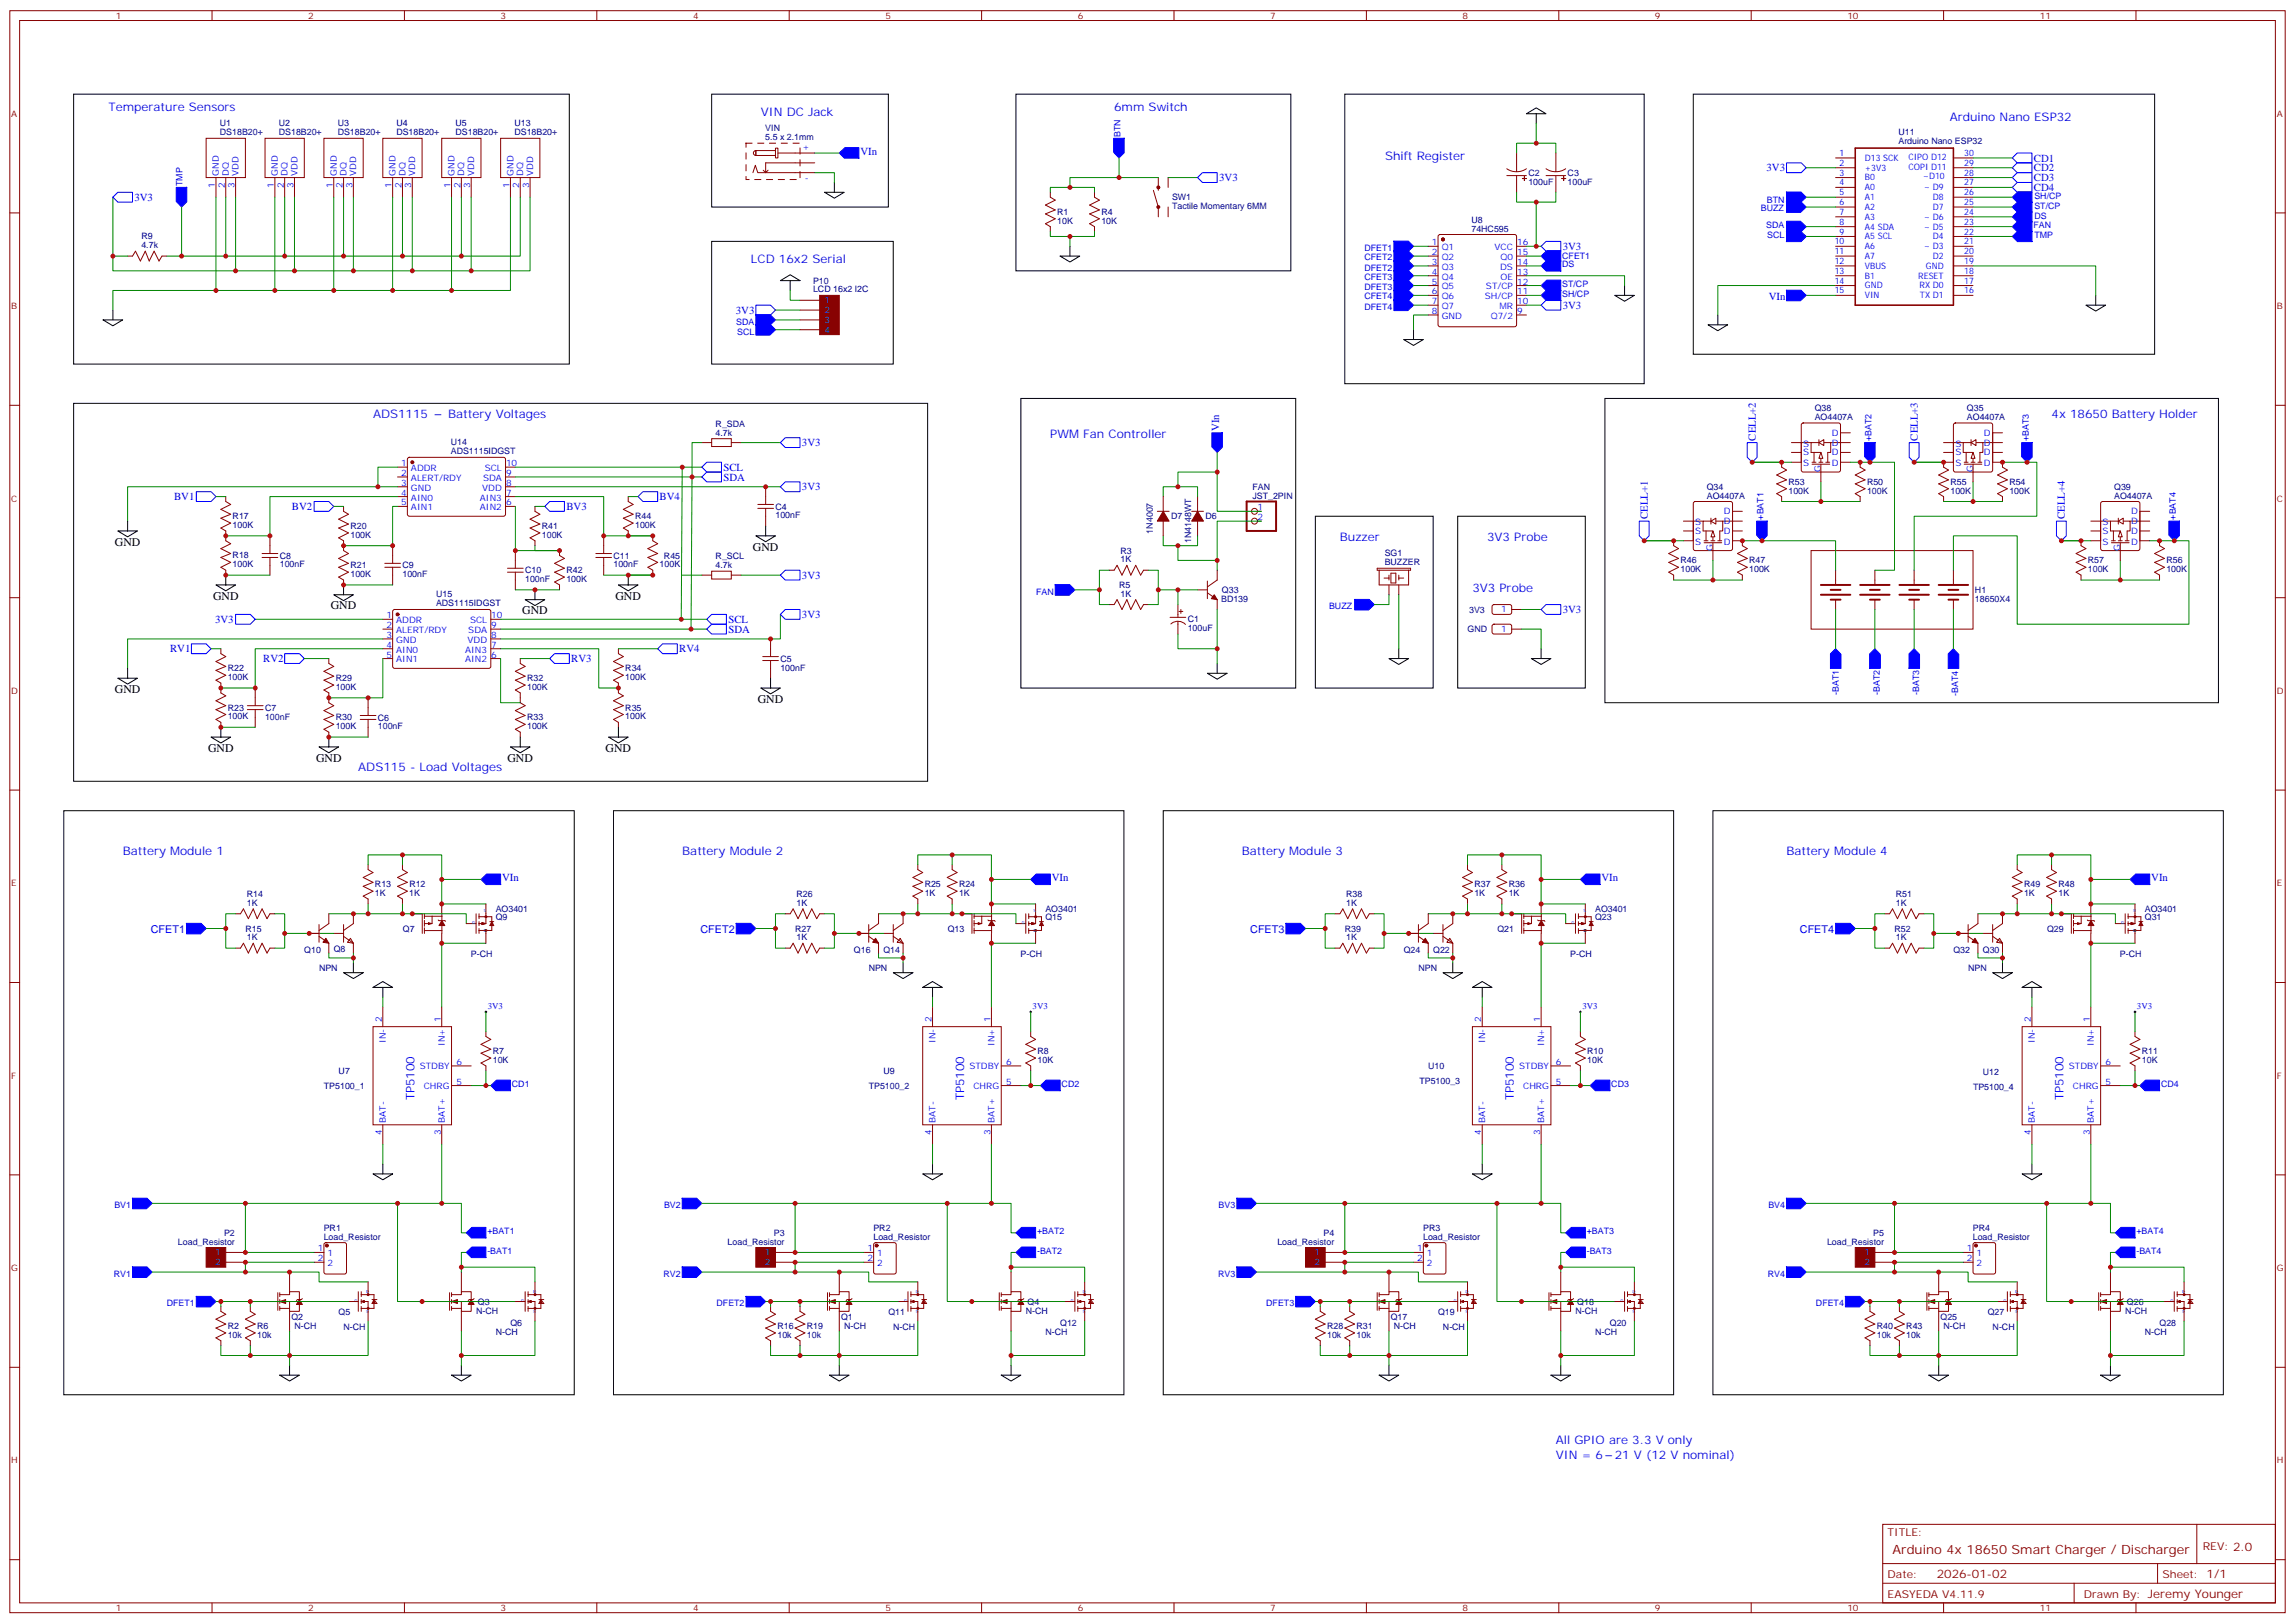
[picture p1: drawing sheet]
<svg xmlns="http://www.w3.org/2000/svg" width="825mm" height="583mm" viewBox="0 0 825 583" stroke-linecap="round" stroke-linejoin="round" font-family="sans-serif">
<defs><g id="words">
<text font-size="4.6" fill="#800" x="680.2" y="558.4">Arduino 4x 18650 Smart Charger / Discharger</text>
<g font-size="4.2" fill="#00f">
<text x="39" y="39.8">Temperature Sensors</text>
<text x="273.4" y="41.6">VIN DC Jack</text>
<text x="400.4" y="39.9">6mm Sw</text>
<text x="419.2" y="39.9">itch</text>
<text x="700.7" y="43.4">Arduino Nano ESP32</text>
<text x="497.8" y="57.5">Shift Register</text>
<text x="269.9" y="94.6">LCD 16x2 Serial</text>
<text x="134.1" y="150.2">ADS1115</text>
<text x="161.1" y="150.2">Battery Voltages</text>
<text x="737.3" y="150.2">4x 18650 Battery Holder</text>
<text x="377.5" y="157.3">PWM Fan Controller</text>
<text x="481.5" y="194.3">Buzzer</text>
<text x="534.5" y="194.3">3V3 Probe</text>
<text x="529.2" y="212.7">3V3 Probe</text>
<text x="128.8" y="277.2">ADS115 - Load Voltages</text>
<text x="44.1" y="307.2">Battery Module 1</text>
<text x="245.2" y="307.2">Battery Module 2</text>
<text x="446.3" y="307.2">Battery Module 3</text>
<text x="642.1" y="307.2">Battery Module 4</text>
<text x="148.9" y="395.5" transform="rotate(-90 148.9 395.5)">TP5100</text>
<text x="346.5" y="395.5" transform="rotate(-90 346.5 395.5)">TP5100</text>
<text x="544" y="395.5" transform="rotate(-90 544 395.5)">TP5100</text>
<text x="741.6" y="395.5" transform="rotate(-90 741.6 395.5)">TP5100</text>
<text x="559.2" y="518.9">All GPIO are 3.3 V only</text>
<text x="559.2" y="524.2">VIN = 6</text>
<text x="580.3" y="524.2">21 V (12 V nominal)</text>
</g>
<g font-size="4.2">
<text x="41.3" y="196.1">GND</text>
<text x="270.6" y="197.9">GND</text>
<text x="76.6" y="215.5">GND</text>
<text x="221.2" y="215.5">GND</text>
<text x="118.9" y="219">GND</text>
<text x="187.7" y="220.8">GND</text>
<text x="41.3" y="249">GND</text>
<text x="272.3" y="252.6">GND</text>
<text x="74.8" y="270.2">GND</text>
<text x="113.6" y="273.7">GND</text>
<text x="182.4" y="273.7">GND</text>
<text x="217.7" y="270.2">GND</text>
</g>
<text font-size="4.2" fill="#800" x="696" y="567.2">2026-01-02</text>
<g font-size="3.9" fill="#00f">
<text x="309.2" y="55.7">VIn</text>
<text x="731" y="58.1">CD1</text>
<text x="438.1" y="65.1">3V3</text>
<text x="634.9" y="61.5">3V3</text>
<text x="731" y="61.6">CD2</text>
<text x="731" y="65.1">CD3</text>
<text x="731" y="68.6">CD4</text>
<text x="48.3" y="72.2">3V3</text>
<text x="561.6" y="89.8">3V3</text>
<text x="635.7" y="108">VIn</text>
<text x="264.5" y="112.7">3V3</text>
<text x="561.6" y="111">3V3</text>
<text x="438.1" y="155" transform="rotate(-90 438.1 155)">VIn</text>
<text x="288.2" y="160.4">3V3</text>
<text x="631" y="158.4" transform="rotate(-90 631 158.4)">CELL+2</text>
<text x="689.2" y="158.4" transform="rotate(-90 689.2 158.4)">CELL+3</text>
<text x="260" y="172.7">SDA</text>
<text x="260" y="169.2">SCL</text>
<text x="62.6" y="179.7">BV1</text>
<text x="237.1" y="179.8">BV4</text>
<text x="288.2" y="176.2">3V3</text>
<text x="104.9" y="183.3">BV2</text>
<text x="203.6" y="183.3">BV3</text>
<text x="592.2" y="186.6" transform="rotate(-90 592.2 186.6)">CELL+1</text>
<text x="742.1" y="186.6" transform="rotate(-90 742.1 186.6)">CELL+4</text>
<text x="288.2" y="208">3V3</text>
<text x="561.6" y="220.3">3V3</text>
<text x="77.3" y="223.8">3V3</text>
<text x="261.8" y="227.4">SDA</text>
<text x="261.8" y="223.9">SCL</text>
<text x="288.2" y="222.1">3V3</text>
<text x="61.1" y="234.4">RV1</text>
<text x="94.6" y="237.9">RV2</text>
<text x="205.3" y="238">RV3</text>
<text x="244.1" y="234.4">RV4</text>
<text x="180.5" y="316.8">VIn</text>
<text x="378" y="316.8">VIn</text>
<text x="575.6" y="316.8">VIn</text>
<text x="773.1" y="316.8">VIn</text>
<text x="54.2" y="335.5">CFET1</text>
<text x="251.8" y="335.5">CFET2</text>
<text x="449.3" y="335.5">CFET3</text>
<text x="646.9" y="335.5">CFET4</text>
</g>
<g font-size="3.9" fill="#800">
<text x="678.4" y="552.1">TITLE:</text>
<text x="791.6" y="557">REV: 2.0</text>
<text x="678.4" y="567.2">Date:</text>
<text x="777.2" y="567.2">Sheet: 1/1</text>
<text x="678.4" y="574.3">EASYEDA V4.11.9</text>
<text x="748.9" y="574.3">Draw</text>
<text x="759.1" y="574.3">n By: Jeremy Younger</text>
</g>
<g font-size="3.2" fill="#800">
<text x="41.6" y="6.8">1</text>
<text x="110.8" y="6.8">2</text>
<text x="179.9" y="6.8">3</text>
<text x="249.1" y="6.8">4</text>
<text x="318.2" y="6.8">5</text>
<text x="387.3" y="6.8">6</text>
<text x="456.5" y="6.8">7</text>
<text x="525.6" y="6.8">8</text>
<text x="594.8" y="6.8">9</text>
<text x="663.9" y="6.8">10</text>
<text x="733.1" y="6.8">11</text>
<text x="4.1" y="41.9">A</text>
<text x="818.3" y="41.9">A</text>
<text x="4.1" y="111.1">B</text>
<text x="818.3" y="111.1">B</text>
<text x="4.1" y="180.2">C</text>
<text x="818.3" y="180.2">C</text>
<text x="4.1" y="249.4">D</text>
<text x="818.3" y="249.4">D</text>
<text x="4.1" y="318.5">E</text>
<text x="818.3" y="318.5">E</text>
<text x="4.1" y="387.7">F</text>
<text x="818.3" y="387.7">F</text>
<text x="4.1" y="456.8">G</text>
<text x="818.3" y="456.8">G</text>
<text x="4.1" y="526">H</text>
<text x="818.3" y="526">H</text>
<text x="41.6" y="579">1</text>
<text x="110.8" y="579">2</text>
<text x="179.9" y="579">3</text>
<text x="249.1" y="579">4</text>
<text x="318.2" y="579">5</text>
<text x="387.3" y="579">6</text>
<text x="456.5" y="579">7</text>
<text x="525.6" y="579">8</text>
<text x="594.8" y="579">9</text>
<text x="663.9" y="579">10</text>
<text x="733.1" y="579">11</text>
</g>
<g font-size="3.2" fill="#000080">
<text x="79" y="45.4">U1</text>
<text x="100.2" y="45.4">U2</text>
<text x="121.4" y="45.4">U3</text>
<text x="142.4" y="45.4">U4</text>
<text x="163.7" y="45.4">U5</text>
<text x="184.9" y="45.4">U13</text>
<text x="275.1" y="47.2">VIN</text>
<text x="79" y="48.6">DS18B20+</text>
<text x="100.2" y="48.6">DS18B20+</text>
<text x="121.4" y="48.6">DS18B20+</text>
<text x="142.4" y="48.6">DS18B20+</text>
<text x="163.7" y="48.6">DS18B20+</text>
<text x="184.9" y="48.6">DS18B20+</text>
<text x="275.1" y="50.4">5.5 x 2.1mm</text>
<text x="682.3" y="51.7">Arduino Nano ESP32</text>
<text x="682.3" y="48.5">U11</text>
<text x="549.3" y="63.2">C2</text>
<text x="563.4" y="63.2">C3</text>
<text x="549.3" y="66.4">100uF</text>
<text x="563.4" y="66.4">100uF</text>
<text x="379.9" y="77.2">R1</text>
<text x="395.8" y="77.2">R4</text>
<text x="421.2" y="75.2">Tactile Momentary 6MM</text>
<text x="421.2" y="72">SW1</text>
<text x="379.9" y="80.4">10K</text>
<text x="395.8" y="80.4">10K</text>
<text x="528.8" y="83.2">74HC595</text>
<text x="528.8" y="80">U8</text>
<text x="50.8" y="89.2">4.7k</text>
<text x="50.8" y="86">R9</text>
<text x="292.2" y="101.9">P10</text>
<text x="292.2" y="105.1">LCD 16x2 I2C</text>
<text x="652.2" y="147.8">Q38</text>
<text x="706.9" y="147.8">Q35</text>
<text x="257.2" y="153.4">R_SDA</text>
<text x="652.2" y="151">AO4407A</text>
<text x="706.9" y="151">AO4407A</text>
<text x="162" y="160">U14</text>
<text x="257.2" y="156.6">4.7k</text>
<text x="162" y="163.2">ADS1115IDGST</text>
<text x="450.1" y="179.2">JST_2PIN</text>
<text x="450.1" y="176">FAN</text>
<text x="613.4" y="179.2">AO4407A</text>
<text x="613.4" y="176">Q34</text>
<text x="642.8" y="177.4">100K</text>
<text x="642.8" y="174.2">R53</text>
<text x="671" y="177.4">100K</text>
<text x="671" y="174.2">R50</text>
<text x="701" y="177.4">100K</text>
<text x="701" y="174.2">R55</text>
<text x="722.1" y="177.4">100K</text>
<text x="722.1" y="174.2">R54</text>
<text x="759.8" y="179.2">AO4407A</text>
<text x="759.8" y="176">Q39</text>
<text x="278.7" y="183.1">C4</text>
<text x="83.6" y="189.8">100K</text>
<text x="83.6" y="186.6">R17</text>
<text x="125.9" y="190.1">R20</text>
<text x="194.7" y="190.1">R41</text>
<text x="228.2" y="189.8">100K</text>
<text x="228.3" y="186.6">R44</text>
<text x="278.7" y="186.3">100nF</text>
<text x="414.3" y="191.8" transform="rotate(-90 414.3 191.8)">1N4007</text>
<text x="420.9" y="186.7">D7</text>
<text x="433.2" y="186.7">D6</text>
<text x="125.9" y="193.3">100K</text>
<text x="194.7" y="193.3">100K</text>
<text x="428.1" y="195.1" transform="rotate(-90 428.1 195.1)">1N4148WT</text>
<text x="83.6" y="203.9">100K</text>
<text x="83.6" y="200.7">R18</text>
<text x="100.5" y="203.9">100nF</text>
<text x="100.5" y="200.8">C8</text>
<text x="220.5" y="203.9">100nF</text>
<text x="220.5" y="200.8">C11</text>
<text x="237.1" y="203.9">100K</text>
<text x="238.6" y="200.8">R45</text>
<text x="257.2" y="201.1">R_SCL</text>
<text x="402.7" y="202.1">1K</text>
<text x="402.7" y="199">R3</text>
<text x="497.6" y="203.2">BUZZER</text>
<text x="497.6" y="200">SG1</text>
<text x="604" y="202.5">R46</text>
<text x="628.7" y="202.5">R47</text>
<text x="750.4" y="202.5">R57</text>
<text x="778.6" y="202.5">R56</text>
<text x="125.9" y="207.4">100K</text>
<text x="125.9" y="204.2">R21</text>
<text x="144.6" y="207.5">100nF</text>
<text x="144.6" y="204.3">C9</text>
<text x="188.7" y="209.2">100nF</text>
<text x="188.7" y="206.1">C10</text>
<text x="203.6" y="209.2">100K</text>
<text x="203.6" y="206">R42</text>
<text x="257.2" y="204.2">4.7k</text>
<text x="604" y="205.6">100K</text>
<text x="628.6" y="205.6">100K</text>
<text x="750.4" y="205.6">100K</text>
<text x="778.6" y="205.6">100K</text>
<text x="156.7" y="214.7">U15</text>
<text x="402.2" y="211.5">R5</text>
<text x="402.7" y="214.5">1K</text>
<text x="439.2" y="213.2">Q33</text>
<text x="709.8" y="213.1">H1</text>
<text x="156.7" y="217.8">ADS1115IDGST</text>
<text x="438.9" y="216.3">BD139</text>
<text x="528" y="220.2">3V3</text>
<text x="709.8" y="216.3">18650X4</text>
<text x="426.9" y="226.9">100uF</text>
<text x="426.9" y="223.7">C1</text>
<text x="527.4" y="227.3">GND</text>
<text x="280.5" y="237.8">C5</text>
<text x="81.8" y="244.4">100K</text>
<text x="81.8" y="241.3">R22</text>
<text x="120.7" y="244.8">R29</text>
<text x="189.4" y="244.8">R32</text>
<text x="224.7" y="244.4">100K</text>
<text x="224.7" y="241.3">R34</text>
<text x="280.5" y="241">100nF</text>
<text x="120.6" y="248">100K</text>
<text x="189.4" y="248">100K</text>
<text x="81.8" y="255.4">R23</text>
<text x="95.2" y="255.5">C7</text>
<text x="224.7" y="255.4">R35</text>
<text x="81.8" y="258.6">100K</text>
<text x="95.2" y="258.6">100nF</text>
<text x="120.6" y="262.1">100K</text>
<text x="120.7" y="258.9">R30</text>
<text x="135.8" y="262.2">100nF</text>
<text x="135.8" y="259">C6</text>
<text x="189.4" y="262.1">100K</text>
<text x="189.4" y="258.9">R33</text>
<text x="224.7" y="258.6">100K</text>
<text x="88.7" y="322.5">R14</text>
<text x="134.8" y="322.1">1K</text>
<text x="134.8" y="318.9">R13</text>
<text x="147.1" y="322.1">1K</text>
<text x="147.1" y="318.9">R12</text>
<text x="286.3" y="322.5">R26</text>
<text x="332.3" y="322.1">1K</text>
<text x="332.3" y="318.9">R25</text>
<text x="344.7" y="322.1">1K</text>
<text x="344.7" y="318.9">R24</text>
<text x="483.8" y="322.5">R38</text>
<text x="529.9" y="322.1">1K</text>
<text x="529.9" y="318.9">R37</text>
<text x="542.2" y="322.1">1K</text>
<text x="542.2" y="318.9">R36</text>
<text x="681.4" y="322.5">R51</text>
<text x="727.4" y="322.1">1K</text>
<text x="727.4" y="318.9">R49</text>
<text x="739.8" y="322.1">1K</text>
<text x="739.8" y="318.9">R48</text>
<text x="88.7" y="325.6">1K</text>
<text x="178.2" y="327.6">AO3401</text>
<text x="286.3" y="325.6">1K</text>
<text x="375.7" y="327.6">AO3401</text>
<text x="483.8" y="325.6">1K</text>
<text x="573.3" y="327.6">AO3401</text>
<text x="681.4" y="325.6">1K</text>
<text x="770.8" y="327.6">AO3401</text>
<text x="88.2" y="334.9">R15</text>
<text x="144.8" y="334.9">Q7</text>
<text x="178.2" y="330.8">Q9</text>
<text x="285.8" y="334.9">R27</text>
<text x="340.6" y="334.9">Q13</text>
<text x="375.7" y="330.8">Q15</text>
<text x="483.3" y="334.9">R39</text>
<text x="538.1" y="334.9">Q21</text>
<text x="573.3" y="330.8">Q23</text>
<text x="680.9" y="334.9">R52</text>
<text x="735.7" y="334.9">Q29</text>
<text x="770.8" y="330.8">Q31</text>
<text x="88.7" y="337.9">1K</text>
<text x="119.9" y="342">Q8</text>
<text x="286.3" y="337.9">1K</text>
<text x="483.8" y="337.9">1K</text>
<text x="681.4" y="337.9">1K</text>
<text x="109.4" y="342.3">Q10</text>
<text x="169.2" y="344.1">P-CH</text>
<text x="306.9" y="342.3">Q16</text>
<text x="317.5" y="342.3">Q14</text>
<text x="366.8" y="344.1">P-CH</text>
<text x="504.5" y="342.3">Q24</text>
<text x="515.1" y="342.3">Q22</text>
<text x="564.3" y="344.1">P-CH</text>
<text x="702" y="342.3">Q32</text>
<text x="712.6" y="342.3">Q30</text>
<text x="761.9" y="344.1">P-CH</text>
<text x="114.7" y="349">NPN</text>
<text x="312.2" y="349">NPN</text>
<text x="509.8" y="349">NPN</text>
<text x="707.3" y="349">NPN</text>
<text x="177.1" y="382">10K</text>
<text x="177.1" y="378.8">R7</text>
<text x="372.9" y="382">10K</text>
<text x="372.9" y="378.8">R8</text>
<text x="570.4" y="382">10K</text>
<text x="570.4" y="378.8">R10</text>
<text x="769.8" y="382">10K</text>
<text x="769.8" y="378.8">R11</text>
<text x="121.7" y="386.1">U7</text>
<text x="317.5" y="386.1">U9</text>
<text x="510.1" y="389.4">TP5100_3</text>
<text x="513.3" y="384.1">U10</text>
<text x="712.6" y="386.5">U12</text>
<text x="116.4" y="391.4">TP5100_1</text>
<text x="312.2" y="391.4">TP5100_2</text>
<text x="709.1" y="391.8">TP5100_4</text>
<text x="116.3" y="442.3">PR1</text>
<text x="313.9" y="442.3">PR2</text>
<text x="511.5" y="442.3">PR3</text>
<text x="709" y="442.3">PR4</text>
<text x="63.9" y="447.3">Load_Resistor</text>
<text x="80.5" y="444.2">P2</text>
<text x="116.3" y="445.5">Load_Resistor</text>
<text x="261.5" y="447.3">Load_Resistor</text>
<text x="278.1" y="444.2">P3</text>
<text x="313.9" y="445.5">Load_Resistor</text>
<text x="459.1" y="447.3">Load_Resistor</text>
<text x="475.6" y="444.2">P4</text>
<text x="511.5" y="445.5">Load_Resistor</text>
<text x="656.6" y="447.3">Load_Resistor</text>
<text x="673.2" y="444.2">P5</text>
<text x="709" y="445.5">Load_Resistor</text>
<text x="121.7" y="472.5">Q5</text>
<text x="171.1" y="472.2">N-CH</text>
<text x="171.7" y="469.1">Q3</text>
<text x="319.3" y="472.5">Q11</text>
<text x="368.6" y="472.2">N-CH</text>
<text x="369.3" y="469.1">Q4</text>
<text x="516.8" y="472.5">Q19</text>
<text x="566.2" y="472.2">N-CH</text>
<text x="566.9" y="469.1">Q18</text>
<text x="714.4" y="472.5">Q27</text>
<text x="763.8" y="472.2">N-CH</text>
<text x="764.4" y="469.1">Q26</text>
<text x="81.8" y="477.6">R2</text>
<text x="92.4" y="477.6">R6</text>
<text x="104.7" y="474.3">Q2</text>
<text x="105.8" y="477.8">N-CH</text>
<text x="123.5" y="478.2">N-CH</text>
<text x="178.2" y="479.9">N-CH</text>
<text x="183.4" y="476.4">Q6</text>
<text x="279.4" y="477.6">R16</text>
<text x="290" y="477.6">R19</text>
<text x="302.3" y="474.3">Q1</text>
<text x="303.4" y="477.8">N-CH</text>
<text x="321" y="478.2">N-CH</text>
<text x="375.7" y="479.9">N-CH</text>
<text x="381" y="476.4">Q12</text>
<text x="477" y="477.6">R28</text>
<text x="487.5" y="477.6">R31</text>
<text x="499.8" y="474.3">Q17</text>
<text x="500.9" y="477.8">N-CH</text>
<text x="518.6" y="478.2">N-CH</text>
<text x="573.3" y="479.9">N-CH</text>
<text x="578.6" y="476.4">Q20</text>
<text x="674.5" y="477.6">R40</text>
<text x="685.1" y="477.6">R43</text>
<text x="697.4" y="474.3">Q25</text>
<text x="698.5" y="477.8">N-CH</text>
<text x="716.1" y="478.2">N-CH</text>
<text x="770.8" y="479.9">N-CH</text>
<text x="776.1" y="476.4">Q28</text>
<text x="81.8" y="480.8">10k</text>
<text x="92.4" y="480.8">10k</text>
<text x="279.4" y="480.8">10k</text>
<text x="290" y="480.8">10k</text>
<text x="477" y="480.8">10k</text>
<text x="487.5" y="480.8">10k</text>
<text x="674.5" y="480.8">10k</text>
<text x="685.1" y="480.8">10k</text>
</g>
<g font-size="3.2" fill="#00f">
<text x="288.4" y="53.9">+</text>
<text x="402.6" y="49.2" transform="rotate(-90 402.6 49.2)">BTN</text>
<text x="661.1" y="56.1">1</text>
<text x="661.1" y="59.6">2</text>
<text x="670.2" y="57.8">D13 SCK</text>
<text x="685.9" y="57.4">CIPO D12</text>
<text x="705.9" y="59.6">29</text>
<text x="705.9" y="56.1">30</text>
<text x="78.7" y="63.1" transform="rotate(-90 78.7 63.1)">GND</text>
<text x="82.2" y="63.1" transform="rotate(-90 82.2 63.1)">DQ</text>
<text x="85.7" y="63.1" transform="rotate(-90 85.7 63.1)">VDD</text>
<text x="99.8" y="63.1" transform="rotate(-90 99.8 63.1)">GND</text>
<text x="103.4" y="63.1" transform="rotate(-90 103.4 63.1)">DQ</text>
<text x="106.9" y="63.1" transform="rotate(-90 106.9 63.1)">VDD</text>
<text x="121" y="63.1" transform="rotate(-90 121 63.1)">GND</text>
<text x="124.5" y="63.1" transform="rotate(-90 124.5 63.1)">DQ</text>
<text x="128.1" y="63.1" transform="rotate(-90 128.1 63.1)">VDD</text>
<text x="142.2" y="63.1" transform="rotate(-90 142.2 63.1)">GND</text>
<text x="145.7" y="63.1" transform="rotate(-90 145.7 63.1)">DQ</text>
<text x="149.2" y="63.1" transform="rotate(-90 149.2 63.1)">VDD</text>
<text x="163.3" y="63.1" transform="rotate(-90 163.3 63.1)">GND</text>
<text x="166.9" y="63.1" transform="rotate(-90 166.9 63.1)">DQ</text>
<text x="170.4" y="63.1" transform="rotate(-90 170.4 63.1)">VDD</text>
<text x="184.5" y="63.1" transform="rotate(-90 184.5 63.1)">GND</text>
<text x="188" y="63.1" transform="rotate(-90 188 63.1)">DQ</text>
<text x="191.6" y="63.1" transform="rotate(-90 191.6 63.1)">VDD</text>
<text x="289.2" y="64.9">-</text>
<text x="661.1" y="63.1">3</text>
<text x="670.2" y="61.3">+3V3</text>
<text x="670.2" y="64.9">B0</text>
<text x="685.9" y="61">COPI D11</text>
<text x="691" y="64.5">~D10</text>
<text x="705.9" y="63.1">28</text>
<text x="65.6" y="66.8" transform="rotate(-90 65.6 66.8)">TMP</text>
<text x="77.3" y="67.6" transform="rotate(-90 77.3 67.6)">1</text>
<text x="80.8" y="67.6" transform="rotate(-90 80.8 67.6)">2</text>
<text x="84.3" y="67.6" transform="rotate(-90 84.3 67.6)">3</text>
<text x="98.4" y="67.6" transform="rotate(-90 98.4 67.6)">1</text>
<text x="102" y="67.6" transform="rotate(-90 102 67.6)">2</text>
<text x="105.5" y="67.6" transform="rotate(-90 105.5 67.6)">3</text>
<text x="119.6" y="67.6" transform="rotate(-90 119.6 67.6)">1</text>
<text x="123.1" y="67.6" transform="rotate(-90 123.1 67.6)">2</text>
<text x="126.6" y="67.6" transform="rotate(-90 126.6 67.6)">3</text>
<text x="140.8" y="67.6" transform="rotate(-90 140.8 67.6)">1</text>
<text x="144.3" y="67.6" transform="rotate(-90 144.3 67.6)">2</text>
<text x="147.8" y="67.6" transform="rotate(-90 147.8 67.6)">3</text>
<text x="161.9" y="67.6" transform="rotate(-90 161.9 67.6)">1</text>
<text x="165.5" y="67.6" transform="rotate(-90 165.5 67.6)">2</text>
<text x="169" y="67.6" transform="rotate(-90 169 67.6)">3</text>
<text x="183.1" y="67.6" transform="rotate(-90 183.1 67.6)">1</text>
<text x="186.6" y="67.6" transform="rotate(-90 186.6 67.6)">2</text>
<text x="190.1" y="67.6" transform="rotate(-90 190.1 67.6)">3</text>
<text x="661.1" y="66.7">4</text>
<text x="661.1" y="70.2">5</text>
<text x="670.2" y="68.4">A0</text>
<text x="670.2" y="71.9">A1</text>
<text x="691.4" y="68.4">~ D9</text>
<text x="694.7" y="71.9">D8</text>
<text x="705.9" y="70.2">26</text>
<text x="705.9" y="66.7">27</text>
<text x="731.1" y="71.6">SH/CP</text>
<text x="632.8" y="76">BUZZ</text>
<text x="635" y="72.8">BTN</text>
<text x="661.1" y="73.7">6</text>
<text x="661.1" y="77.2">7</text>
<text x="670.2" y="75.4">A2</text>
<text x="694.7" y="75.4">D7</text>
<text x="705.9" y="77.2">24</text>
<text x="705.9" y="73.7">25</text>
<text x="731.1" y="75.1">ST/CP</text>
<text x="634.8" y="82">SDA</text>
<text x="661.1" y="80.8">8</text>
<text x="670.2" y="79">A3</text>
<text x="670.2" y="82.5">A4 SDA</text>
<text x="691.4" y="82.5">~ D5</text>
<text x="691.4" y="79">~ D6</text>
<text x="705.9" y="80.8">23</text>
<text x="730.8" y="82">FAN</text>
<text x="731.1" y="78.6">DS</text>
<text x="514.6" y="88.2">1</text>
<text x="518.1" y="89.9">Q1</text>
<text x="537.1" y="89.9">VCC</text>
<text x="545.2" y="88.2">16</text>
<text x="635.1" y="85.5">SCL</text>
<text x="659.4" y="87.8">10</text>
<text x="661.1" y="84.3">9</text>
<text x="670.2" y="86">A5 SCL</text>
<text x="670.2" y="89.6">A6</text>
<text x="691.4" y="89.6">~ D3</text>
<text x="694.7" y="86">D4</text>
<text x="705.9" y="87.8">21</text>
<text x="705.9" y="84.3">22</text>
<text x="731.1" y="85.7">TMP</text>
<text x="490.4" y="90.3">DFET1</text>
<text x="490.4" y="93.5">CFET2</text>
<text x="514.6" y="91.7">2</text>
<text x="514.6" y="95.2">3</text>
<text x="518.1" y="93.5">Q2</text>
<text x="539.2" y="93.5">Q0</text>
<text x="545.2" y="95.2">14</text>
<text x="545.2" y="91.7">15</text>
<text x="561.4" y="93">CFET1</text>
<text x="659.4" y="91.3">11</text>
<text x="659.4" y="94.9">12</text>
<text x="670.2" y="93.1">A7</text>
<text x="694.7" y="93.1">D2</text>
<text x="705.9" y="94.9">19</text>
<text x="705.9" y="91.3">20</text>
<text x="490.4" y="97.3">DFET2</text>
<text x="490.4" y="100.6">CFET3</text>
<text x="514.6" y="98.7">4</text>
<text x="518.1" y="97">Q3</text>
<text x="518.1" y="100.5">Q4</text>
<text x="539.1" y="97">DS</text>
<text x="539.2" y="100.5">OE</text>
<text x="545.2" y="98.7">13</text>
<text x="561.5" y="96.1">DS</text>
<text x="659.4" y="98.4">13</text>
<text x="659.4" y="101.9">14</text>
<text x="670.2" y="96.6">VBUS</text>
<text x="670.2" y="100.1">B1</text>
<text x="689.4" y="100.1">RESET</text>
<text x="692.2" y="96.6">GND</text>
<text x="705.9" y="101.9">17</text>
<text x="705.9" y="98.4">18</text>
<text x="490.4" y="104.4">DFET3</text>
<text x="490.4" y="107.6">CFET4</text>
<text x="514.6" y="102.3">5</text>
<text x="514.6" y="105.8">6</text>
<text x="518.1" y="104">Q5</text>
<text x="518.1" y="107.6">Q6</text>
<text x="533.6" y="107.6">SH/CP</text>
<text x="534" y="104">ST/CP</text>
<text x="545.2" y="105.8">11</text>
<text x="545.2" y="102.3">12</text>
<text x="561.5" y="103.2">ST/CP</text>
<text x="561.5" y="106.7">SH/CP</text>
<text x="659.4" y="105.5">15</text>
<text x="670.2" y="103.7">GND</text>
<text x="670.2" y="107.2">VIN</text>
<text x="689.9" y="103.7">RX D0</text>
<text x="690" y="107.2">TX D1</text>
<text x="705.9" y="105.5">16</text>
<text x="296.3" y="109">1</text>
<text x="296.3" y="112.5">2</text>
<text x="490.4" y="111.4">DFET4</text>
<text x="514.6" y="109.3">7</text>
<text x="514.6" y="112.9">8</text>
<text x="518.1" y="111.1">Q7</text>
<text x="538.9" y="111.1">MR</text>
<text x="545.2" y="112.9">9</text>
<text x="545.2" y="109.3">10</text>
<text x="264.6" y="116.7">SDA</text>
<text x="296.3" y="116">3</text>
<text x="296.3" y="119.6">4</text>
<text x="518.1" y="114.6">GND</text>
<text x="535.8" y="114.6">Q7/2</text>
<text x="264.9" y="120.3">SCL</text>
<text x="648.1" y="160.5">S</text>
<text x="658.3" y="156.6">D</text>
<text x="658.3" y="160.1">D</text>
<text x="672.6" y="158.5" transform="rotate(-90 672.6 158.5)">+BAT2</text>
<text x="702.7" y="160.5">S</text>
<text x="713" y="156.6">D</text>
<text x="713" y="160.1">D</text>
<text x="729.1" y="158.5" transform="rotate(-90 729.1 158.5)">+BAT3</text>
<text x="144.2" y="167.5">1</text>
<text x="181.9" y="167.5">10</text>
<text x="648.1" y="167.5">S</text>
<text x="648.1" y="163.7">S</text>
<text x="658.3" y="167.5">D</text>
<text x="658.3" y="163.7">D</text>
<text x="702.7" y="167.5">S</text>
<text x="702.7" y="163.7">S</text>
<text x="713" y="167.5">D</text>
<text x="713" y="163.7">D</text>
<text x="144.2" y="171.1">2</text>
<text x="147.7" y="169.3">ADDR</text>
<text x="147.7" y="172.8">ALERT/RDY</text>
<text x="173.6" y="172.8">SDA</text>
<text x="174.2" y="169.3">SCL</text>
<text x="181.9" y="171.1">9</text>
<text x="654.4" y="169.7" transform="rotate(-90 654.4 169.7)">G</text>
<text x="709.1" y="169.7" transform="rotate(-90 709.1 169.7)">G</text>
<text x="144.2" y="174.6">3</text>
<text x="144.2" y="178.1">4</text>
<text x="147.7" y="176.4">GND</text>
<text x="147.7" y="179.9">AIN0</text>
<text x="172.5" y="179.9">AIN3</text>
<text x="173.3" y="176.4">VDD</text>
<text x="181.9" y="178.1">7</text>
<text x="181.9" y="174.6">8</text>
<text x="144.2" y="181.6">5</text>
<text x="147.7" y="183.4">AIN1</text>
<text x="172.5" y="183.4">AIN2</text>
<text x="181.9" y="181.6">6</text>
<text x="451.9" y="183.4">1</text>
<text x="619.5" y="184.8">D</text>
<text x="765.9" y="184.8">D</text>
<text x="451.9" y="186.9">2</text>
<text x="609.2" y="188.7">S</text>
<text x="609.2" y="191.9">S</text>
<text x="619.5" y="188.3">D</text>
<text x="619.5" y="191.9">D</text>
<text x="633.8" y="186.7" transform="rotate(-90 633.8 186.7)">+BAT1</text>
<text x="755.6" y="188.7">S</text>
<text x="755.6" y="191.9">S</text>
<text x="765.9" y="188.3">D</text>
<text x="765.9" y="191.9">D</text>
<text x="782" y="186.7" transform="rotate(-90 782 186.7)">+BAT4</text>
<text x="609.2" y="195.8">S</text>
<text x="615.6" y="197.9" transform="rotate(-90 615.6 197.9)">G</text>
<text x="619.5" y="195.8">D</text>
<text x="755.6" y="195.8">S</text>
<text x="762" y="197.9" transform="rotate(-90 762 197.9)">G</text>
<text x="765.9" y="195.8">D</text>
<text x="372.4" y="213.7">FAN</text>
<text x="477.7" y="218.9">BUZZ</text>
<text x="539.5" y="220.1">1</text>
<text x="138.9" y="222.2">1</text>
<text x="138.9" y="225.7">2</text>
<text x="142.4" y="224">ADDR</text>
<text x="142.4" y="227.5">ALERT/RDY</text>
<text x="168.3" y="227.5">SDA</text>
<text x="168.9" y="224">SCL</text>
<text x="176.6" y="225.7">9</text>
<text x="176.6" y="222.2">10</text>
<text x="539.5" y="227.2">1</text>
<text x="138.9" y="229.3">3</text>
<text x="138.9" y="232.8">4</text>
<text x="142.4" y="231">GND</text>
<text x="168" y="231">VDD</text>
<text x="176.6" y="232.8">7</text>
<text x="176.6" y="229.3">8</text>
<text x="138.9" y="236.3">5</text>
<text x="142.4" y="234.6">AIN0</text>
<text x="142.4" y="238.1">AIN1</text>
<text x="167.2" y="238.1">AIN2</text>
<text x="167.2" y="234.6">AIN3</text>
<text x="176.6" y="236.3">6</text>
<text x="660.8" y="249.8" transform="rotate(-90 660.8 249.8)">-BAT1</text>
<text x="675.6" y="249.7" transform="rotate(-90 675.6 249.7)">-BAT2</text>
<text x="689.7" y="249.7" transform="rotate(-90 689.7 249.7)">-BAT3</text>
<text x="703.8" y="250.1" transform="rotate(-90 703.8 250.1)">-BAT4</text>
<text x="175.3" y="362.8">3V3</text>
<text x="371.1" y="362.8">3V3</text>
<text x="568.7" y="362.8">3V3</text>
<text x="768" y="362.8">3V3</text>
<text x="137.2" y="367.2" transform="rotate(-90 137.2 367.2)">2</text>
<text x="158.4" y="367.2" transform="rotate(-90 158.4 367.2)">1</text>
<text x="334.8" y="367.2" transform="rotate(-90 334.8 367.2)">2</text>
<text x="356" y="367.2" transform="rotate(-90 356 367.2)">1</text>
<text x="532.3" y="367.2" transform="rotate(-90 532.3 367.2)">2</text>
<text x="553.5" y="367.2" transform="rotate(-90 553.5 367.2)">1</text>
<text x="729.9" y="367.2" transform="rotate(-90 729.9 367.2)">2</text>
<text x="751.1" y="367.2" transform="rotate(-90 751.1 367.2)">1</text>
<text x="138.6" y="374.8" transform="rotate(-90 138.6 374.8)">IN-</text>
<text x="159.8" y="376" transform="rotate(-90 159.8 376)">IN+</text>
<text x="336.2" y="374.8" transform="rotate(-90 336.2 374.8)">IN-</text>
<text x="357.4" y="376" transform="rotate(-90 357.4 376)">IN+</text>
<text x="533.8" y="374.8" transform="rotate(-90 533.8 374.8)">IN-</text>
<text x="554.9" y="376" transform="rotate(-90 554.9 376)">IN+</text>
<text x="731.3" y="374.8" transform="rotate(-90 731.3 374.8)">IN-</text>
<text x="752.5" y="376" transform="rotate(-90 752.5 376)">IN+</text>
<text x="164" y="382.7">6</text>
<text x="361.6" y="382.7">6</text>
<text x="559.2" y="382.7">6</text>
<text x="756.7" y="382.7">6</text>
<text x="150.9" y="384.1">STDBY</text>
<text x="164" y="389.8">5</text>
<text x="348.4" y="384.1">STDBY</text>
<text x="361.6" y="389.8">5</text>
<text x="546" y="384.1">STDBY</text>
<text x="559.2" y="389.8">5</text>
<text x="743.5" y="384.1">STDBY</text>
<text x="756.7" y="389.8">5</text>
<text x="152.3" y="391.2">CHRG</text>
<text x="184" y="390.7">CD1</text>
<text x="349.9" y="391.2">CHRG</text>
<text x="381.5" y="390.7">CD2</text>
<text x="547.4" y="391.2">CHRG</text>
<text x="579.1" y="390.7">CD3</text>
<text x="745" y="391.2">CHRG</text>
<text x="776.6" y="390.7">CD4</text>
<text x="138.6" y="403.5" transform="rotate(-90 138.6 403.5)">BAT-</text>
<text x="159.8" y="403.5" transform="rotate(-90 159.8 403.5)">BAT+</text>
<text x="336.2" y="403.5" transform="rotate(-90 336.2 403.5)">BAT-</text>
<text x="357.4" y="403.5" transform="rotate(-90 357.4 403.5)">BAT+</text>
<text x="533.8" y="403.5" transform="rotate(-90 533.8 403.5)">BAT-</text>
<text x="554.9" y="403.5" transform="rotate(-90 554.9 403.5)">BAT+</text>
<text x="731.3" y="403.5" transform="rotate(-90 731.3 403.5)">BAT-</text>
<text x="752.5" y="403.5" transform="rotate(-90 752.5 403.5)">BAT+</text>
<text x="137.2" y="408" transform="rotate(-90 137.2 408)">4</text>
<text x="158.4" y="408" transform="rotate(-90 158.4 408)">3</text>
<text x="334.8" y="408" transform="rotate(-90 334.8 408)">4</text>
<text x="356" y="408" transform="rotate(-90 356 408)">3</text>
<text x="532.3" y="408" transform="rotate(-90 532.3 408)">4</text>
<text x="553.5" y="408" transform="rotate(-90 553.5 408)">3</text>
<text x="729.9" y="408" transform="rotate(-90 729.9 408)">4</text>
<text x="751.1" y="408" transform="rotate(-90 751.1 408)">3</text>
<text x="41.1" y="434.2">BV1</text>
<text x="238.7" y="434.2">BV2</text>
<text x="438" y="434.2">BV3</text>
<text x="635.5" y="434.2">BV4</text>
<text x="175.2" y="443.7">+BAT1</text>
<text x="372.7" y="443.7">+BAT2</text>
<text x="570.3" y="443.7">+BAT3</text>
<text x="767.8" y="443.7">+BAT4</text>
<text x="114.2" y="449.8">1</text>
<text x="311.8" y="449.8">1</text>
<text x="509.3" y="449.8">1</text>
<text x="706.9" y="449.8">1</text>
<text x="77.4" y="451.2">1</text>
<text x="77.4" y="454.7">2</text>
<text x="114.2" y="453.3">2</text>
<text x="117.7" y="451.5">1</text>
<text x="117.7" y="455">2</text>
<text x="175.2" y="450.7">-BAT1</text>
<text x="274.9" y="451.2">1</text>
<text x="274.9" y="454.7">2</text>
<text x="311.8" y="453.3">2</text>
<text x="315.3" y="451.5">1</text>
<text x="315.3" y="455">2</text>
<text x="372.7" y="450.7">-BAT2</text>
<text x="472.5" y="451.2">1</text>
<text x="472.5" y="454.7">2</text>
<text x="509.3" y="453.3">2</text>
<text x="512.8" y="451.5">1</text>
<text x="512.8" y="455">2</text>
<text x="570.3" y="450.7">-BAT3</text>
<text x="670" y="451.2">1</text>
<text x="670" y="454.7">2</text>
<text x="706.9" y="453.3">2</text>
<text x="710.4" y="451.5">1</text>
<text x="710.4" y="455">2</text>
<text x="767.8" y="450.7">-BAT4</text>
<text x="40.9" y="458.9">RV1</text>
<text x="238.5" y="458.9">RV2</text>
<text x="437.8" y="458.9">RV3</text>
<text x="635.3" y="458.9">RV4</text>
<text x="60" y="469.5">DFET1</text>
<text x="257.5" y="469.5">DFET2</text>
<text x="455.1" y="469.5">DFET3</text>
<text x="652.6" y="469.5">DFET4</text>
</g>
<g font-size="1.4" fill="#00f">
<text x="173.9" y="327.7">S</text>
<text x="371.5" y="327.7">S</text>
<text x="569" y="327.7">S</text>
<text x="766.6" y="327.7">S</text>
<text x="169.7" y="331.9">G</text>
<text x="173.9" y="335.1">D</text>
<text x="367.2" y="331.9">G</text>
<text x="371.5" y="335.1">D</text>
<text x="564.8" y="331.9">G</text>
<text x="569" y="335.1">D</text>
<text x="762.4" y="331.9">G</text>
<text x="766.6" y="335.1">D</text>
<text x="127.4" y="467.7">G</text>
<text x="131.6" y="464.6">D</text>
<text x="187.3" y="467.7">G</text>
<text x="191.6" y="464.6">D</text>
<text x="324.9" y="467.7">G</text>
<text x="329.1" y="464.6">D</text>
<text x="384.9" y="467.7">G</text>
<text x="389.1" y="464.6">D</text>
<text x="522.5" y="467.7">G</text>
<text x="526.7" y="464.6">D</text>
<text x="582.4" y="467.7">G</text>
<text x="586.7" y="464.6">D</text>
<text x="720" y="467.7">G</text>
<text x="724.3" y="464.6">D</text>
<text x="780" y="467.7">G</text>
<text x="784.2" y="464.6">D</text>
<text x="131.6" y="472">S</text>
<text x="191.6" y="472">S</text>
<text x="329.1" y="472">S</text>
<text x="389.1" y="472">S</text>
<text x="526.7" y="472">S</text>
<text x="586.7" y="472">S</text>
<text x="724.3" y="472">S</text>
<text x="784.2" y="472">S</text>
</g>
</g></defs>
<g fill="none" stroke="#870000" stroke-width=".36">
<path d="M3.5 3.8h817.8v575.8h-817.8zM7.1 7.4h810.6v568.7h-810.6zM76.2 3.8v3.6M145.3 3.8v3.6M214.5 3.8v3.6M283.6 3.8v3.6M352.8 3.8v3.6M421.9 3.8v3.6M491.1 3.8v3.6M560.2 3.8v3.6M629.4 3.8v3.6M698.5 3.8v3.6"/>
<path d="M767.6 3.8v3.6M74.1 49.7h14.1v14.1h-14.1zM95.2 49.7h14.2v14.1h-14.2zM116.4 49.7h14.1v14.1h-14.1zM137.6 49.7h14.1v14.1h-14.1zM158.7 49.7h14.2v14.1h-14.2zM179.9 49.7h14.1v14.1h-14.1zM271 54.4l.6-.3v1.8l-.8-.6zM271.6 54.1h7.1v1.8h-7.1zM278.7 54.1v-.9h.9v3.6h-.9v-.9M279.6 55h13.2M292.8 58.5h-17.6v3.6l.8-.9"/>
<path d="M545 55v6.7M559.2 55v6.7M659.7 56.8h7M702 56.8h7.1M3.5 76.5h3.6M77.6 63.8v7.1M81.1 63.8v7.1M84.7 63.8v7.1M98.8 63.8v7.1M102.3 63.8v7.1M105.8 63.8v7.1M119.9 63.8v7.1"/>
<path d="M123.5 63.8v7.1M127 63.8v7.1M141.1 63.8v7.1M144.6 63.8v7.1M148.2 63.8v7.1M162.3 63.8v7.1M165.8 63.8v7.1M169.3 63.8v7.1M183.4 63.8v7.1M187 63.8v7.1M190.5 63.8v7.1M270.6 62.1l.9-2.7 .8 2.7h20.5"/>
<path d="M274.3 61.2l.9 .9M377.5 69.1v1.8l1.7 1-3.5 1.8 3.5 1.8-3.5 1.4 3.5 1.7-3.5 1.8 1.8 1.1v1.7M393.3 69.1v1.8l1.8 1-3.5 1.8 3.5 1.8-3.5 1.4 3.5 1.7-3.5 1.8 1.7 1.1v1.7M414.5 68.4l1.8 6v3.5M416.3 63.8v4.6M419.8 63.8v3.5M419.8 74.4v3.5M541.5 60.6l1.7 .9 1.8 .2M541.5 63.1h7.1M545 63.1v6M548.6 60.6l-1.7 .9-1.9 .2M555.6 60.6l1.7 .9 1.9 .2"/>
<path d="M555.6 63.1h7.1M559.2 63.1v6M562.7 60.6l-1.7 .9-1.8 .2M659.7 60.3h7M659.7 63.8h7M659.7 67.3h7M659.7 70.9h7M659.7 74.4h7M659.7 77.9h7M702 60.3h7.1M702 63.8h7.1M702 67.3h7.1"/>
<path d="M702 70.9h7.1M702 74.4h7.1M702 77.9h7.1M817.7 76.5h3.6M45.9 92h1.7l1.1-1.7 1.7 3.5 1.8-3.5 1.4 3.5 1.8-3.5 1.7 3.5 1.1-1.8h1.8M513.3 92h3.5M513.3 88.5h3.5M513.3 95.6h3.5M513.3 99.1h3.5M517.1 84.5l.4-.2h26.8l.5 .2 .2 .5v31.7l-.2 .5-.5 .2h-26.8l-.5-.2-.2-.5v-31.7zM545 92h3.6M545 88.5h3.6"/>
<path d="M545 95.6h3.6M545 99.1h3.6M659.7 92h7M659.7 88.5h7M659.7 95.6h7M659.7 99.1h7M659.7 81.5h7M659.7 85h7M702 92h7.1M702 88.5h7.1M702 95.6h7.1M702 99.1h7.1"/>
<path d="M702 81.5h7.1M702 85h7.1M287.5 107.9h7.1M287.5 111.4h7.1M287.5 115h7.1M287.5 118.5h7.1M513.3 102.6h3.5M513.3 106.2h3.5M513.3 109.7h3.5M513.3 113.2h3.5M545 102.6h3.6M545 106.2h3.6"/>
<path d="M545 109.7h3.6M545 113.2h3.6M659.7 102.6h7M659.7 106.2h7M702 102.6h7.1M702 106.2h7.1M3.5 145.7h3.6M252.2 159.1h3.6M255.8 157.7h7v2.8h-7zM262.8 159.1h3.5M817.7 145.7h3.6M81.1 178.5v1.7l1.8 1.1-3.5 1.8 3.5 1.7-3.5 1.4 3.5 1.8-3.5 1.8 1.7 1v3.5l1.8 1.1-3.5 1.8 3.5 1.7-3.5 1.4 3.5 1.8-3.5 1.8 1.7 1v1.8"/>
<path d="M142.9 167.9h3.5M142.9 171.4h3.5M142.9 174.9h3.5M142.9 178.5h3.5M146.6 164.6l.5-.2h34.1l.5 .7-.1 20-.6 .4h-34.2l-.4-.7v-19.7zM181.7 167.9h3.5M181.7 171.4h3.5M181.7 174.9h3.5M181.7 178.5h3.5M225.8 178.5v1.7l1.7 1.1-3.5 1.8 3.5 1.7-3.5 1.4 3.5 1.8-3.5 1.8 1.8 1v1.8M275.2 174.9v6.4M418 178.5v5.3"/>
<path d="M430.4 178.5v5.3M94.2 198.9h5.6M97 192.6v6.3M123.5 182v1.8l1.7 1-3.5 1.8 3.5 1.7-3.5 1.5 3.5 1.7-3.5 1.8 1.8 1v3.6l1.7 1-3.5 1.8 3.5 1.8-3.5 1.4 3.5 1.7-3.5 1.8 1.8 1.1v1.7M141.1 196.1v6.4M142.9 182h3.5M181.7 182h3.5M185.2 197.9v6.3M192.3 182v1.8l1.7 1-3.5 1.8 3.5 1.7-3.5 1.5 3.5 1.7-3.5 1.8 1.8 1v1.8M201.1 197.9v1.7l1.7 1.1-3.5 1.8 3.5 1.7-3.5 1.4 3.5 1.8-3.5 1.8 1.8 1v1.8M214.1 198.9h5.7M217 192.6v6.3"/>
<path d="M234.6 192.6v1.7l1.8 1.1-3.6 1.8 3.6 1.7-3.6 1.4 3.6 1.8-3.6 1.8 1.8 1v1.8M272.3 182.7h5.7M272.3 181.3h5.7M275.2 182.7v6.4M415.9 183.8h4.3M418 187.3v5.3M428.3 183.8h4.2M430.4 187.3v5.3M451.9 187.3h1.4M451.9 183.8h1.4M612.4 194.3h1.4M612.4 195.1h6.4"/>
<path d="M613.1 190.8v3.5M614.9 186.2v2.1M614.9 187.3h-2.8v3.5h3.5v3.5M614.9 194.3h1.4M616.7 187.3h2.4v3.5h-1v3.5M617.4 194.3h1.4M650.9 197.9h58.2v28.2h-58.2zM3.5 214.8h3.6M94.2 200.3h5.6M97 200.3v6.4M138.3 203.9h5.6M138.3 202.5h5.6"/>
<path d="M141.1 203.9v6.3M141.3 219.2l.5-.2 34.2 .1 .4 .6-.1 20.1-.6 .4-34.2-.1-.4-.6v-19.8zM182.4 204.2h5.6M182.4 205.6h5.6M185.2 205.6v6.4M214.1 200.3h5.7M217 200.3v6.4M252.2 206.7h3.6M255.8 205.3h7v2.8h-7zM262.8 206.7h3.5M398.6 204.9h1.8l1.1-1.7 1.7 3.5 1.8-3.5 1.4 3.5 1.8-3.5 1.7 3.5 1.1-1.8h1.7M398.6 217.3h1.8l1.1-1.8 1.7 3.5 1.8-3.5 1.4 3.5 1.8-3.5 1.7 3.5 1.1-1.7h1.7"/>
<path d="M423.3 217.3v4.6M423.7 219.7h1.4M424.4 219v1.5M430.4 212h3.5M433.9 213l3.5 2.5v3.5M433.9 208.8v6.4M437.4 204.9v3.6l-3.5 2.4M494.9 204.2h12v.7h-12zM495.7 204.9v5.3h10.5v-5.3M497.4 207.8h1.8M499.2 206.7v1.8M499.2 210.2v3.5"/>
<path d="M499.9 206h1.7v3.5h-1.7zM502.7 207.8h1.8M502.7 206.7v1.8M502.7 210.2v3.5M536.5 217.5l.4-.2h5.9l.5 .7-.1 2.4-.6 .4-5.9-.1-.5-.6v-2.1zM543.3 219h3.5M659.7 204.9v5M659.7 215.5v3.5M673.8 204.9v5M673.8 215.5v3.5M687.9 204.9v5M687.9 215.5v3.5"/>
<path d="M702 204.9v5M702 215.5v3.5M817.7 214.8h3.6M79.4 233.2v1.7l1.7 1.1-3.5 1.7 3.5 1.8-3.5 1.4 3.5 1.8-3.5 1.7 1.8 1.1v3.5l1.7 1.1-3.5 1.7 3.5 1.8-3.5 1.4 3.5 1.8-3.5 1.8 1.8 1v1.8M118.2 236.7v1.7l1.7 1.1-3.5 1.8 3.5 1.7-3.5 1.4 3.5 1.8-3.5 1.8 1.8 1v3.6l1.7 1-3.5 1.8 3.5 1.7-3.5 1.5 3.5 1.7-3.5 1.8 1.8 1v1.8M137.6 226.1h3.5M137.6 222.6h3.5M137.6 229.6h3.5M137.6 233.2h3.5M137.6 236.7h3.5M176.4 226.1h3.5M176.4 222.6h3.5"/>
<path d="M176.4 229.6h3.5M176.4 233.2h3.5M176.4 236.7h3.5M187 236.7v1.7l1.7 1.1-3.5 1.8 3.5 1.7-3.5 1.4 3.5 1.8-3.5 1.8 1.8 1v3.6l1.7 1-3.5 1.8 3.5 1.7-3.5 1.5 3.5 1.7-3.5 1.8 1.8 1v1.8M222.2 233.2v1.7l1.8 1.1-3.5 1.7 3.5 1.8-3.5 1.4 3.5 1.8-3.5 1.7 1.7 1.1v3.5l1.8 1.1-3.5 1.7 3.5 1.8-3.5 1.4 3.5 1.8-3.5 1.8 1.7 1v1.8M274.1 237.4h5.7M274.1 236h5.7M276.9 229.6v6.4M276.9 237.4v6.3M420.5 221.9h5.7M420.8 224.2a3.8 3.8 0 0 1 5.2 .2M423.3 223.3v4.6"/>
<path d="M536.5 224.5l.4-.2 5.9 .1 .5 .6-.1 2.4-.6 .5-5.9-.1-.5-.6v-2.2zM543.3 226.1h3.5M88.9 255h5.6M88.9 253.6h5.6M91.7 247.3v6.3M91.7 255v6.4M129.5 258.6h5.6M129.5 257.1h5.6M132.3 250.8v6.3M132.3 258.6v6.3M3.5 284h3.6M817.7 284h3.6"/>
<path d="M132.3 310.8v1.7l1.8 1.1-3.6 1.7 3.6 1.8-3.6 1.4 3.6 1.8-3.6 1.8 1.8 1v1.8M144.6 310.8v1.7l1.8 1.1-3.5 1.7 3.5 1.8-3.5 1.4 3.5 1.8-3.5 1.8 1.7 1v1.8M329.8 310.8v1.7l1.8 1.1-3.5 1.7 3.5 1.8-3.5 1.4 3.5 1.8-3.5 1.8 1.7 1v1.8M342.2 310.8v1.7l1.8 1.1-3.6 1.7 3.6 1.8-3.6 1.4 3.6 1.8-3.6 1.8 1.8 1v1.8M527.4 310.8v1.7l1.8 1.1-3.6 1.7 3.6 1.8-3.6 1.4 3.6 1.8-3.6 1.8 1.8 1v1.8M539.8 310.8v1.7l1.7 1.1-3.5 1.7 3.5 1.8-3.5 1.4 3.5 1.8-3.5 1.8 1.8 1v1.8M725 310.8v1.7l1.7 1.1-3.5 1.7 3.5 1.8-3.5 1.4 3.5 1.8-3.5 1.8 1.8 1v1.8M737.3 310.8v1.7l1.8 1.1-3.6 1.7 3.6 1.8-3.6 1.4 3.6 1.8-3.6 1.8 1.8 1v1.8M84.7 328.4h1.7l1.1-1.8 1.8 3.6 1.7-3.6 1.4 3.6 1.8-3.6 1.8 3.6 1-1.8h1.8M111.1 335.5h3.6M114.7 336.5l3.5 2.5v3.5M114.7 332.3v6.3"/>
<path d="M118.2 328.4v3.5l-3.5 2.5M119.9 335.5h3.6M123.5 332.3v6.3M123.5 336.5l3.5 2.5v3.5M125.9 337.2l1.1 1.8-2.1-.4zM127 328.4v3.5l-3.5 2.5M148.2 328.4h3.4M151.8 328.4v7.1M152.5 328.4v1.7M152.5 330.8v2.1M152.5 333.4v2.1M152.5 329.3h6.3"/>
<path d="M152.5 334.4h6.3M155.3 329.3v2.6h-2.8M157.5 330.6l.2 .3h2.2l.2 .2M158.7 324.9v3.4M158.7 335.5v3.5M158.8 328.4v2.4M158.8 332.7v2.8M167.6 331.9h3.5M171.1 328.4v7.1M172.2 329.5h4.5v4.9h-4.5M172.2 331.9h2.1M172.2 328.4v1.8"/>
<path d="M172.2 331.2v1.4M172.2 333.7v1.8M173.2 331.6l1.4 .3M173.2 331.6v.7M173.2 331.6l1.1 .3M173.9 331.9l-.7 .4M174.3 331.9l-1.1 .4M174.6 324.9v7M174.6 334.4v4.6M174.6 331.9l-1.4 .4M176 331.2h1.4M176.7 331.2l.7 1.4h-1.4z"/>
<path d="M176.7 331.9l-.3 .7M176.7 331.9l.4 .7M176.7 331.9l-.3 .4M176.7 331.9l.4 .4M282.2 328.4h1.8l1-1.8 1.8 3.6 1.8-3.6 1.4 3.6 1.7-3.6 1.8 3.6 1.1-1.8h1.7M308.7 335.5h3.5M312.2 336.5l3.5 2.5v3.5M312.2 332.3v6.3M315.7 328.4v3.5l-3.5 2.5M317.5 335.5h3.5M321 336.5l3.6 2.5v3.5M321 332.3v6.3"/>
<path d="M323.5 337.2l1.1 1.8-2.2-.4zM324.6 328.4v3.5l-3.6 2.5M345.7 328.4h3.5M349.3 328.4v7.1M350.1 329.3h6.3M350.1 334.4h6.3M350.1 328.4v1.7M350.1 330.8v2.1M350.1 333.4v2.1M352.8 329.3v2.6h-2.7M355.1 330.6l.2 .3h2.1l.3 .2M356.3 324.9l.1 5.9"/>
<path d="M356.4 332.7l-.1 6.3M365.1 331.9h3.6M368.7 328.4v7.1M369.7 329.5h4.6v4.9h-4.6M369.7 331.9h2.1M369.7 328.4v1.8M369.7 331.2v1.4M369.7 333.7v1.8M370.8 331.6l1.4 .3M370.8 331.6v.7M370.8 331.6l1 .3M371.5 331.9l-.7 .4"/>
<path d="M371.8 331.9l-1 .4M372.2 324.9v7M372.2 334.4v4.6M372.2 331.9l-1.4 .4M373.6 331.2h1.4M374.3 331.2l.7 1.4h-1.4zM374.3 331.9l-.4 .7M374.3 331.9l.3 .7M374.3 331.9l-.4 .4M374.3 331.9l.3 .4M479.8 328.4h1.7l1.1-1.8 1.8 3.6 1.7-3.6 1.4 3.6 1.8-3.6 1.8 3.6 1-1.8h1.8M506.2 335.5h3.6"/>
<path d="M509.8 336.5l3.5 2.5v3.5M509.8 332.3v6.3M513.3 328.4v3.5l-3.5 2.5M515.1 335.5h3.5M518.6 336.5l3.5 2.5v3.5M518.6 332.3v6.3M521.1 337.2l1 1.8-2.1-.4zM522.1 328.4v3.5l-3.5 2.5M543.3 328.4h3.4M546.9 328.4v7.1M547.6 329.3h6.3M547.6 334.4h6.3"/>
<path d="M547.6 328.4v1.7M547.6 330.8v2.1M547.6 333.4v2.1M550.4 329.3v2.6h-2.8M552.6 330.6l.3 .3h2.1l.2 .2M553.9 324.9v3.4M553.9 335.5v3.5M553.9 328.4v2.4M553.9 332.7v2.8M562.7 331.9h3.5M566.2 328.4v7.1M567.3 329.5h4.6v4.9h-4.6"/>
<path d="M567.3 331.9h2.1M567.3 328.4v1.8M567.3 331.2v1.4M567.3 333.7v1.8M568.3 331.6l1.4 .3M568.3 331.6v.7M568.3 331.6l1.1 .3M569 331.9l-.7 .4M569.4 331.9l-1.1 .4M569.7 324.9v7M569.7 334.4v4.6M569.7 331.9l-1.4 .4"/>
<path d="M571.1 331.2h1.5M571.9 331.2l.7 1.4h-1.5zM571.9 331.9l-.4 .7M571.9 331.9l.3 .7M571.9 331.9l-.4 .4M571.9 331.9l.3 .4M677.3 328.4h1.8l1.1-1.8 1.7 3.6 1.8-3.6 1.4 3.6 1.8-3.6 1.7 3.6 1.1-1.8h1.7M703.8 335.5h3.5M707.3 336.5l3.5 2.5v3.5M707.3 332.3v6.3M710.8 328.4v3.5l-3.5 2.5M712.6 335.5h3.5"/>
<path d="M716.1 336.5l3.6 2.5v3.5M716.1 332.3v6.3M718.6 337.2l1.1 1.8-2.2-.4zM719.7 328.4v3.5l-3.6 2.5M740.8 328.4h3.5M744.4 328.4v7.1M745.2 329.3h6.3M745.2 334.4h6.3M745.2 328.4v1.7M745.2 330.8v2.1M745.2 333.4v2.1M747.9 329.3v2.6h-2.7"/>
<path d="M750.2 330.6l.2 .3h2.1l.3 .2M751.4 324.9v3.4M751.4 335.5v3.5M751.5 328.4v2.4M751.5 332.7v2.8M760.2 331.9h3.6M763.8 328.4v7.1M764.8 329.5h4.6v4.9h-4.6M764.8 331.9h2.1M764.8 328.4v1.8M764.8 331.2v1.4M764.8 333.7v1.8"/>
<path d="M765.9 331.6l1.4 .3M765.9 331.6v.7M765.9 331.6l1 .3M766.6 331.9l-.7 .4M766.9 331.9l-1 .4M767.3 324.9v7M767.3 334.4v4.6M767.3 331.9l-1.4 .4M768.7 331.2h1.4M769.4 331.2l.7 1.4h-1.4zM769.4 331.9l-.3 .7M769.4 331.9l.4 .7"/>
<path d="M769.4 331.9l-.3 .4M769.4 331.9l.4 .4M3.5 353.1h3.6M84.7 340.7h1.7l1.1-1.7 1.8 3.5 1.7-3.5 1.4 3.5 1.8-3.5 1.8 3.5 1-1.8h1.8M282.2 340.7h1.8l1-1.7 1.8 3.5 1.8-3.5 1.4 3.5 1.7-3.5 1.8 3.5 1.1-1.8h1.7M479.8 340.7h1.7l1.1-1.7 1.8 3.5 1.7-3.5 1.4 3.5 1.8-3.5 1.8 3.5 1-1.8h1.8M677.3 340.7h1.8l1.1-1.7 1.7 3.5 1.8-3.5 1.4 3.5 1.8-3.5 1.7 3.5 1.1-1.8h1.7M817.7 353.1h3.6M134.1 369h28.2v35.2h-28.2zM137.6 361.9v7.1M158.7 361.9v7.1M174.6 370.7v1.8l1.8 1.1-3.5 1.7 3.5 1.8-3.5 1.4 3.5 1.8-3.5 1.7 1.7 1.1v1.7"/>
<path d="M331.6 369h28.2v35.2h-28.2zM335.1 361.9v7.1M356.3 361.9v7.1M370.4 370.7v1.8l1.8 1.1-3.5 1.7 3.5 1.8-3.5 1.4 3.5 1.8-3.5 1.7 1.7 1.1v1.7M529.2 369h28.2v35.2h-28.2zM532.7 361.9v7.1M553.9 361.9v7.1M568 370.7v1.8l1.7 1.1-3.5 1.7 3.5 1.8-3.5 1.4 3.5 1.8-3.5 1.7 1.8 1.1v1.7M726.7 369h28.2v35.2h-28.2zM730.2 361.9v7.1M751.4 361.9v7.1M767.3 370.7v1.8l1.8 1.1-3.6 1.7 3.6 1.8-3.6 1.4 3.6 1.8-3.6 1.7 1.8 1.1v1.7"/>
<path d="M162.3 390.1h7M162.3 383.1h7M359.8 390.1h7.1M359.8 383.1h7.1M557.4 390.1h7M557.4 383.1h7M754.9 390.1h7.1M754.9 383.1h7.1M137.6 404.2v7.1M158.7 404.2v7.1M335.1 404.2v7.1M356.3 404.2v7.1"/>
<path d="M532.7 404.2v7.1M553.9 404.2v7.1M730.2 404.2v7.1M751.4 404.2v7.1M3.5 422.2h3.6M817.7 422.2h3.6M81.1 450.1h7.1M81.1 453.6h7.1M104.1 457.2v7M112.9 450.1h3.5M112.9 453.6h3.5M116.7 446.8l.4-.2h6.7l.5 .2 .2 .5v9.9l-.2 .5-.5 .2h-6.7l-.5-.3-.2-.4v-9.9z"/>
<path d="M165.8 457.2v7M278.7 450.1h7.1M278.7 453.6h7.1M301.6 457.2v7M310.4 450.1h3.6M310.4 453.6h3.6M314.2 446.8l.5-.2h6.7l.5 .2 .2 .5v9.9l-.2 .5-.5 .2h-6.7l-.5-.3-.2-.4v-9.9zM363.4 457.2v7M476.2 450.1h7.1M476.2 453.6h7.1M499.2 457.2v7M508 450.1h3.5"/>
<path d="M508 453.6h3.5M511.8 446.8l.4-.2h6.7l.5 .2 .2 .5v9.9l-.2 .5-.5 .2h-6.7l-.5-.3-.2-.4v-9.9zM560.9 457.2v7M673.8 450.1h7.1M673.8 453.6h7.1M696.7 457.2v7M705.6 450.1h3.5M705.6 453.6h3.5M709.3 446.8l.5-.2h6.7l.5 .2 .2 .5v9.9l-.2 .5-.5 .2h-6.7l-.5-.3-.2-.4v-9.9zM758.5 457.2v7M79.4 469.5v1.8l1.7 1-3.5 1.8 3.5 1.8-3.5 1.4 3.5 1.7-3.5 1.8 1.8 1.1v1.7M90 467.7h9.8"/>
<path d="M90 469.5v1.8l1.7 1-3.5 1.8 3.5 1.8-3.5 1.4 3.5 1.7-3.5 1.8 1.8 1.1v1.7M99.8 464.6v6.3M100.5 465.3h3.6v-1.1h3.5v2.8M100.5 467.7h3.6v3.6h3.5v-2.5M100.5 470.2h3.6M100.5 464.6v1.4M100.5 467v1.5M100.5 469.5v1.4M104.1 471.3v7M108.7 466.7l-.4 .3h-1.4l-.4 .4M125.2 467.7h3.6M128.8 464.2v7.1"/>
<path d="M129.8 465.3h4.6v4.9h-4.6M129.8 464.2v1.8M129.8 467v1.5M129.8 469.5v1.8M130.2 467.7h2.1v7.1M130.2 467.7l.7 .4M130.5 467.7l.4 .4M130.9 467.4l-1.1 .3 1.1 .4M130.9 467.4v.7M130.9 467.4l-.7 .3M132.3 460.7v4.6M133.7 467h1.8"/>
<path d="M134.4 467l1.1 1.5h-1.8zM134.4 467.7l.4 .8M134.4 467.7l-.3 .8M134.4 467.7l.4 .4M134.4 467.7l-.3 .4M151.7 467.7h9.9M161.6 464.6v6.3M162.3 465.3h3.5v-1.1h3.5v2.8M162.3 467.7h3.5v3.6h3.5v-2.5M162.3 464.6v1.4M162.3 467v1.5M162.3 469.5v1.4"/>
<path d="M162.3 470.2h3.5M165.8 471.3v7M170.4 466.7l-.4 .3h-1.4l-.3 .4M185.2 467.7h3.5M188.7 464.2v7.1M189.8 465.3h4.6v4.9h-4.6M189.8 464.2v1.8M189.8 467v1.5M189.8 469.5v1.8M190.1 467.7h2.2v7.1M190.1 467.7l.8 .4M190.5 467.7l.4 .4"/>
<path d="M190.9 467.4l-1.1 .3 1.1 .4M190.9 467.4v.7M190.9 467.4l-.8 .3M192.3 460.7v4.6M193.7 467h1.7M194.4 467l1 1.5h-1.7zM194.4 467.7l.3 .8M194.4 467.7l-.4 .8M194.4 467.7l.3 .4M194.4 467.7l-.4 .4M276.9 469.5v1.8l1.8 1-3.5 1.8 3.5 1.8-3.5 1.4 3.5 1.7-3.5 1.8 1.7 1.1v1.7M287.5 467.7h9.9"/>
<path d="M287.5 469.5v1.8l1.8 1-3.5 1.8 3.5 1.8-3.5 1.4 3.5 1.7-3.5 1.8 1.7 1.1v1.7M297.4 464.6v6.3M298.1 465.3h3.5v-1.1h3.6v2.8M298.1 467.7h3.5v3.6h3.6v-2.5M298.1 470.2h3.5M298.1 464.6v1.4M298.1 467v1.5M298.1 469.5v1.4M301.6 471.3v7M306.2 466.7l-.3 .3h-1.5l-.3 .4M322.8 467.7h3.5M326.3 464.2v7.1"/>
<path d="M327.4 465.3h4.6v4.9h-4.6M327.4 464.2v1.8M327.4 467v1.5M327.4 469.5v1.8M327.7 467.7h2.1v7.1M327.7 467.7l.7 .4M328.1 467.7l.3 .4M328.4 467.4l-1 .3 1 .4M328.4 467.4v.7M328.4 467.4l-.7 .3M329.8 460.7v4.6M331.3 467h1.7"/>
<path d="M332 467l1 1.5h-1.7zM332 467.7l.3 .8M332 467.7l-.4 .8M332 467.7l.3 .4M332 467.7l-.4 .4M349.2 467.7h9.9M359.1 464.6v6.3M359.8 465.3h3.6v-1.1h3.5v2.8M359.8 467.7h3.6v3.6h3.5v-2.5M359.8 470.2h3.6M359.8 464.6v1.4M359.8 467v1.5"/>
<path d="M359.8 469.5v1.4M363.4 471.3v7M367.9 466.7l-.3 .3h-1.4l-.4 .4M382.8 467.7h3.5M386.3 464.2v7.1M387.3 465.3h4.6v4.9h-4.6M387.3 464.2v1.8M387.3 467v1.5M387.3 469.5v1.8M387.7 467.7h2.1v7.1M387.7 467.7l.7 .4M388.1 467.7l.3 .4"/>
<path d="M388.4 467.4l-1.1 .3 1.1 .4M388.4 467.4v.7M388.4 467.4l-.7 .3M389.8 460.7v4.6M391.2 467h1.8M391.9 467l1.1 1.5h-1.8zM391.9 467.7l.4 .8M391.9 467.7l-.3 .8M391.9 467.7l.4 .4M391.9 467.7l-.3 .4M474.5 469.5v1.8l1.7 1-3.5 1.8 3.5 1.8-3.5 1.4 3.5 1.7-3.5 1.8 1.8 1.1v1.7M485.1 467.7h9.8"/>
<path d="M485.1 469.5v1.8l1.7 1-3.5 1.8 3.5 1.8-3.5 1.4 3.5 1.7-3.5 1.8 1.8 1.1v1.7M494.9 464.6v6.3M495.7 465.3h3.5v-1.1h3.5v2.8M495.7 467.7h3.5v3.6h3.5v-2.5M495.7 470.2h3.5M495.7 464.6v1.4M495.7 467v1.5M495.7 469.5v1.4M499.2 471.3v7M503.8 466.7l-.4 .3h-1.4l-.4 .4M520.3 467.7h3.6M523.9 464.2v7.1"/>
<path d="M524.9 465.3h4.6v4.9h-4.6M524.9 464.2v1.8M524.9 467v1.5M524.9 469.5v1.8M525.3 467.7h2.1v7.1M525.3 467.7l.7 .4M525.6 467.7l.4 .4M526 467.4l-1.1 .3 1.1 .4M526 467.4v.7M526 467.4l-.7 .3M527.4 460.7v4.6M528.8 467h1.8"/>
<path d="M529.5 467l1.1 1.5h-1.8zM529.5 467.7l.4 .8M529.5 467.7l-.3 .8M529.5 467.7l.4 .4M529.5 467.7l-.3 .4M546.8 467.7h9.9M556.7 464.6v6.3M557.4 465.3h3.5v-1.1h3.5v2.8M557.4 467.7h3.5v3.6h3.5v-2.5M557.4 470.2h3.5M557.4 464.6v1.4M557.4 467v1.5"/>
<path d="M557.4 469.5v1.4M560.9 471.3v7M565.5 466.7l-.4 .3h-1.4l-.3 .4M580.3 467.7h3.5M583.8 464.2v7.1M584.9 465.3h4.6v4.9h-4.6M584.9 464.2v1.8M584.9 467v1.5M584.9 469.5v1.8M585.3 467.7h2.1v7.1M585.3 467.7l.7 .4M585.6 467.7l.4 .4"/>
<path d="M586 467.4l-1.1 .3 1.1 .4M586 467.4v.7M586 467.4l-.7 .3M587.4 460.7v4.6M588.8 467h1.7M589.5 467l1 1.5h-1.7zM589.5 467.7l.3 .8M589.5 467.7l-.4 .8M589.5 467.7l.3 .4M589.5 467.7l-.4 .4M672 469.5v1.8l1.8 1-3.5 1.8 3.5 1.8-3.5 1.4 3.5 1.7-3.5 1.8 1.7 1.1v1.7M682.6 467.7h9.9"/>
<path d="M682.6 469.5v1.8l1.8 1-3.5 1.8 3.5 1.8-3.5 1.4 3.5 1.7-3.5 1.8 1.7 1.1v1.7M692.5 464.6v6.3M693.2 465.3h3.5v-1.1h3.6v2.8M693.2 467.7h3.5v3.6h3.6v-2.5M693.2 470.2h3.5M693.2 464.6v1.4M693.2 467v1.5M693.2 469.5v1.4M696.7 471.3v7M701.3 466.7l-.3 .3h-1.4l-.4 .4M717.9 467.7h3.5M721.4 464.2v7.1"/>
<path d="M722.5 465.3h4.6v4.9h-4.6M722.5 464.2v1.8M722.5 467v1.5M722.5 469.5v1.8M722.8 467.7h2.2v7.1M722.8 467.7l.7 .4M723.2 467.7l.3 .4M723.5 467.4l-1 .3 1 .4M723.5 467.4v.7M723.5 467.4l-.7 .3M725 460.7v4.6M726.4 467h1.7"/>
<path d="M727.1 467l1 1.5h-1.7zM727.1 467.7l.3 .8M727.1 467.7l-.4 .8M727.1 467.7l.3 .4M727.1 467.7l-.4 .4M744.4 467.7h9.8M754.2 464.6v6.3M754.9 465.3h3.6v-1.1h3.5v2.8M754.9 467.7h3.6v3.6h3.5v-2.5M754.9 470.2h3.6M754.9 464.6v1.4M754.9 467v1.5"/>
<path d="M754.9 469.5v1.4M758.5 471.3v7M763.1 466.7l-.4 .3h-1.4l-.4 .4M777.9 467.7h3.5M781.4 464.2v7.1M782.5 465.3h4.5v4.9h-4.5M782.5 464.2v1.8M782.5 467v1.5M782.5 469.5v1.8M782.8 467.7h2.1v7.1M782.8 467.7l.7 .4M783.2 467.7l.3 .4"/>
<path d="M783.5 467.4l-1 .3 1 .4M783.5 467.4v.7M783.5 467.4l-.7 .3M784.9 460.7v4.6M786.3 467h1.8M787 467l1.1 1.5h-1.8zM787 467.7l.4 .8M787 467.7l-.3 .8M787 467.7l.4 .4M787 467.7l-.3 .4M3.5 491.4h3.6M817.7 491.4h3.6"/>
<path d="M676.6 547.8h141.1v28.3h-141.1zM789.5 547.8v14.1M3.5 560.5h3.6M76.2 576.1v3.5M145.3 576.1v3.5M214.5 576.1v3.5M283.6 576.1v3.5M352.8 576.1v3.5M421.9 576.1v3.5M491.1 576.1v3.5M560.2 576.1v3.5M629.4 576.1v3.5"/>
<path d="M676.6 561.9h141.1M676.6 569h141.1M698.5 576.1v3.5M745.4 569v7.1M767.6 576.1v3.5M775.4 561.9v7.1M817.7 560.5h3.6"/>
<circle cx="450.8" cy="183.8" r="1.06"/>
<circle cx="450.8" cy="187.3" r="1.06"/>
<circle cx="174.6" cy="329.5" r=".35"/>
<circle cx="174.6" cy="334.4" r=".35"/>
<circle cx="372.2" cy="334.4" r=".35"/>
<circle cx="372.2" cy="329.5" r=".35"/>
<circle cx="569.7" cy="329.5" r=".35"/>
<circle cx="569.7" cy="334.4" r=".35"/>
<circle cx="767.3" cy="329.5" r=".35"/>
<circle cx="767.3" cy="334.4" r=".35"/>
<circle cx="132.3" cy="465.3" r=".35"/>
<circle cx="132.3" cy="470.2" r=".35"/>
<circle cx="192.3" cy="465.3" r=".35"/>
<circle cx="192.3" cy="470.2" r=".35"/>
<circle cx="329.8" cy="465.3" r=".35"/>
<circle cx="329.8" cy="470.2" r=".35"/>
<circle cx="389.8" cy="465.3" r=".35"/>
<circle cx="389.8" cy="470.2" r=".35"/>
<circle cx="527.4" cy="465.3" r=".35"/>
<circle cx="527.4" cy="470.2" r=".35"/>
<circle cx="587.4" cy="465.3" r=".35"/>
<circle cx="587.4" cy="470.2" r=".35"/>
<circle cx="725" cy="465.3" r=".35"/>
<circle cx="725" cy="470.2" r=".35"/>
<circle cx="784.9" cy="465.3" r=".35"/>
<circle cx="784.9" cy="470.2" r=".35"/>
</g>
<g fill="none" stroke="#000" stroke-width=".36">
<path d="M26.5 33.8h178.1v97h-178.1zM255.8 33.8h63.5v40.6h-63.5zM365.1 33.8h98.8v63.5h-98.8zM483.3 33.8h107.6v104.1h-107.6zM608.5 33.8h165.8v93.5h-165.8zM548.6 40.9l3.5-2.1 3.5 2.1zM552.1 40.9v3.5M296.3 69.1h7.1l-3.5 2.1zM299.9 65.6v3.5M255.8 86.7h65.2v44.1h-65.2zM381 92h7.1l-3.6 2.2zM384.5 88.5v3.5"/>
<path d="M37 115h7.1l-3.5 2.1zM40.6 111.4v3.6M280.5 100.9l3.5-2.2 3.5 2.2zM284 100.9v3.5M508 118.5v3.5M580.3 106.2h7.1l-3.6 2.1zM583.8 102.6v3.6M613.8 116.7h7.1l-3.5 2.2zM617.4 113.2v3.5M749.7 109.7h7l-3.5 2.1zM753.2 106.2v3.5M504.5 122h7l-3.5 2.1z"/>
<path d="M26.5 145h306.9v135.8h-306.9zM366.9 143.2h98.8v104.1h-98.8zM576.8 143.2h220.5v109.4h-220.5zM42.3 190.8h7.1l-3.5 2.1zM45.9 187.3v3.5M271.6 192.6h7.1l-3.5 2.1zM275.2 189.1v3.5M472.7 185.5h42.4v61.8h-42.4zM523.9 185.5h45.8v61.8h-45.8zM77.6 210.2h7.1l-3.6 2.1zM81.1 206.7v3.5M119.9 213.7h7.1l-3.5 2.2z"/>
<path d="M123.5 210.2v3.5M188.7 215.5h7.1l-3.5 2.1zM192.3 212v3.5M222.2 210.2h7.1l-3.5 2.1zM225.8 206.7v3.5M437.4 238.4v3.6M499.2 236.7h7l-3.5 2.1zM502.7 233.2v3.5M550.3 236.7h7.1l-3.5 2.1zM553.9 233.2v3.5M42.3 243.7h7.1l-3.5 2.2zM45.9 240.2v3.5"/>
<path d="M273.4 247.3h7.1l-3.6 2.1zM276.9 243.7v3.6M433.9 242h7.1l-3.6 2.1zM75.8 264.9h7.1l-3.5 2.1zM79.4 261.4v3.5M114.7 268.4h7l-3.5 2.1zM118.2 264.9v3.5M183.4 268.4h7.1l-3.5 2.1zM187 264.9v3.5M218.7 264.9h7.1l-3.6 2.1zM222.2 261.4v3.5M22.9 291.4h183.5v209.9h-183.5z"/>
<path d="M220.5 291.4h183.4v209.9h-183.4zM418 291.4h183.5v209.9h-183.5zM615.6 291.4h183.4v209.9h-183.4zM123.5 349.6h7l-3.5 2.1zM127 346v3.6M134.1 354.9l3.5-2.2 3.5 2.2zM137.6 354.9v3.5M321 349.6h7.1l-3.5 2.1zM324.6 346v3.6M331.6 354.9l3.5-2.2 3.6 2.2zM335.1 354.9v3.5M518.6 349.6h7l-3.5 2.1z"/>
<path d="M522.1 346v3.6M529.2 354.9l3.5-2.2 3.5 2.2zM532.7 354.9v3.5M716.1 349.6h7.1l-3.5 2.1zM719.7 346v3.6M726.7 354.9l3.5-2.2 3.6 2.2zM730.2 354.9v3.5M174.3 363.7h.7M174.6 363.3v.7M370.1 363.7h.7M370.4 363.3v.7M567.6 363.7h.7"/>
<path d="M568 363.3v.7M766.9 363.7h.7M767.3 363.3v.7M137.6 418.4v3.5M335.1 418.4v3.5M532.7 418.4v3.5M730.2 418.4v3.5M134.1 421.9h7l-3.5 2.1zM331.6 421.9h7.1l-3.6 2.1zM529.2 421.9h7l-3.5 2.1zM726.7 421.9h7.1l-3.6 2.1zM100.5 494.2h7.1l-3.5 2.1z"/>
<path d="M104.1 490.7v3.5M162.3 494.2h7l-3.5 2.1zM165.8 490.7v3.5M298.1 494.2h7.1l-3.6 2.1zM301.6 490.7v3.5M359.8 494.2h7.1l-3.5 2.1zM363.4 490.7v3.5M495.7 494.2h7l-3.5 2.1zM499.2 490.7v3.5M557.4 494.2h7l-3.5 2.1zM560.9 490.7v3.5M693.2 494.2h7.1l-3.6 2.1z"/>
<path d="M696.7 490.7v3.5M754.9 494.2h7.1l-3.5 2.1zM758.5 490.7v3.5"/>
</g>
<g fill="none" stroke="#008700" stroke-width=".36">
<path d="M292.8 55h8.8M402.2 56.8v7h14.1M545 55v-3.5h14.2v3.5M552.1 44.4v7.1M709.1 56.8h14.1M40.6 70.9v21.1h5.3M65.3 74.4v17.6h37M77.6 70.9v33.5h21.2v-33.5M81.1 70.9v21.1M84.7 70.9v26.4h21.1v-26.4M102.3 70.9v21.1h21.2v-21.1M119.9 70.9v33.5h-21.1"/>
<path d="M127 70.9v26.4h-21.2M141.1 70.9v33.5h-21.2M144.6 70.9v21.1h-21.1M148.2 70.9v26.4h-21.2M162.3 70.9v33.5h-21.2M165.8 70.9v21.1h-21.2M169.3 70.9v26.4h-21.1M183.4 70.9v33.5h-21.1M187 70.9v21.1h-21.2M190.5 70.9v26.4h-21.2M292.8 62.1h7.1v3.5M377.5 69.1v-1.8h15.8v1.8"/>
<path d="M402.2 63.8h-17.7v3.5M419.8 63.8h10.6M545 69.1v3.5h14.2v-3.5M552.1 72.6v15.9M649.1 74.4h10.6M649.1 70.9h10.6M649.1 60.3h10.6M709.1 77.9h14.1M709.1 74.4h14.1M709.1 70.9h14.1M709.1 67.3h14.1M709.1 63.8h14.1"/>
<path d="M709.1 60.3h14.1M40.6 92v5.3h44.1M60 92h5.3M377.5 83.2v1.8h15.8v-1.8M384.5 85v3.5M508 92h5.3M508 95.6h5.3M508 88.5h5.3M508 99.1h5.3M548.6 99.1h35.2v3.5M548.6 92h5.3M548.6 95.6h5.3"/>
<path d="M548.6 88.5h5.3M649.1 81.5h10.6M649.1 85h10.6M709.1 95.6h44.1v10.6M709.1 81.5h14.1M709.1 85h14.1M77.6 104.4h-37v7M278.7 118.5h8.8M278.7 115h8.8M278.7 111.4h8.8M284 104.4v3.5h3.5M508 102.6h5.3"/>
<path d="M508 106.2h5.3M508 109.7h5.3M513.3 113.2h-5.3v5.3M548.6 102.6h5.3M548.6 106.2h5.3M548.6 109.7h5.3M649.1 106.2h10.6M659.7 102.6h-42.3v10.6M252.2 159.1h-3.5l-.3 67M266.3 159.1h14.2M77.6 178.5h3.5M142.9 174.9h-97v12.4"/>
<path d="M142.9 178.5h-45.9v14.1h-15.9M142.9 167.9h-7.1v7M185.2 178.5h31.8v14.1h17.6h-8.8M185.2 171.4h67M185.2 167.9h67M185.2 174.9h95.3M225.8 178.5h3.5M245.2 167.9l-.4 54.7M418 178.5v-3.6h12.4v3.6M437.4 162.6v21.2h15.9M437.4 169.7h-14.1v5.2M119.9 182h3.6"/>
<path d="M142.9 182h-1.8v14.1h-17.6M185.2 182v15.9h15.9h-8.8v-1.8M192.3 182h3.5M418 192.6v3.5h12.4v-3.5M423.3 196.1v5.3h14.1M453.3 187.3h-15.9v17.6M81.1 206.7h15.9M123.5 210.2h17.6M185.2 212h15.9M217 206.7h17.6M245.2 206.7h7M266.3 206.7h14.2"/>
<path d="M386.3 212h8.8M398.6 204.9h-3.5v12.4h3.5M412.7 204.9h3.6v12.4h-3.6M416.3 212h14.1M423.3 212v5.3M437.4 219v19.4M499.2 213.7v3.6h-5.3M502.7 213.7v19.5M546.8 219h7.1M659.7 219v14.2M673.8 219v14.2M687.9 219v14.2"/>
<path d="M702 219v14.2M75.8 233.2h3.6M91.7 222.6h45.9M109.4 236.7h8.8M137.6 229.6h-91.7v10.6M137.6 233.2h-45.9v14.1h-12.3M137.6 236.7v14.1h-19.4M179.9 236.7v15.9h7.1M179.9 233.2h35.3v14.1h7M179.9 226.1h74.1M179.9 222.6h74.1M187 236.7h10.6"/>
<path d="M222.2 233.2h14.2M280.5 220.8v8.8h-100.6M423.3 227.9v5.3h14.1M546.8 226.1h7.1v7.1M79.4 261.4h12.3M118.2 264.9h14.1M144.6 310.8v-3.6h14.1v8.9M144.6 307.2h-12.3v3.6M172.9 316.1h-14.2v8.8h15.9M342.2 310.8v-3.6h14.1v8.9M342.2 307.2h-12.4v3.6M370.4 316.1h-14.1v8.8h15.9"/>
<path d="M539.8 310.8v-3.6h14.1v8.9M539.8 307.2h-12.4v3.6M568 316.1h-14.1v8.8h15.8M737.3 310.8v-3.6h14.1v8.9M737.3 307.2h-12.3v3.6M765.5 316.1h-14.1v8.8h15.9M74.1 333.7h7M84.7 328.4h-3.6v12.3h3.6M98.8 328.4h3.5v12.3h-3.5M102.3 335.5h17.6M118.2 328.4h14.1M132.3 324.9v3.5h12.3"/>
<path d="M144.6 324.9v3.5h23v3.5M174.6 339h-15.9v22.9M271.6 333.7h7.1M282.2 328.4h-3.5v12.3h3.5M296.3 328.4h3.6v12.3h-3.6M299.9 335.5h17.6M315.7 328.4h14.1M329.8 324.9v3.5h12.4M342.2 324.9v3.5h22.9v3.5M372.2 339h-15.9v22.9M469.2 333.7h7M479.8 328.4h-3.6v12.3h3.6"/>
<path d="M493.9 328.4h3.5v12.3h-3.5M497.4 335.5h17.7M513.3 328.4h14.1M527.4 324.9v3.5h12.4M539.8 324.9v3.5h22.9v3.5M569.7 339h-15.8v22.9M666.7 333.7h7.1M677.3 328.4h-3.5v12.3h3.5M691.4 328.4h3.6v12.3h-3.6M695 335.5h17.6M710.8 328.4h14.2M725 324.9v3.5h12.3"/>
<path d="M737.3 324.9v3.5h22.9v3.5M767.3 339h-15.9v22.9M118.2 342.5v1.8h8.8M127 342.5v3.5M137.6 358.4v3.5M315.7 342.5v1.8h8.9M324.6 342.5v3.5M335.1 358.4v3.5M513.3 342.5v1.8h8.8M522.1 342.5v3.5M532.7 358.4v3.5M710.8 342.5v1.8h8.9"/>
<path d="M719.7 342.5v3.5M730.2 358.4v3.5M174.6 363.7v7M370.4 363.7v7M568 363.7v7M767.3 363.7v7M169.3 390.1h7.1M174.6 384.8v5.3M366.9 390.1h7M370.4 384.8v5.3M564.4 390.1h7.1M568 384.8v5.3"/>
<path d="M762 390.1h7.1M767.3 384.8v5.3M137.6 411.3v7.1M158.7 411.3v21.2M335.1 411.3v7.1M356.3 411.3v21.2M532.7 411.3v7.1M553.9 411.3v21.2M730.2 411.3v7.1M751.4 411.3v21.2M54.7 432.5h33.5M142.9 432.5v35.2h42.3"/>
<path d="M252.2 432.5h33.6M340.4 432.5v35.2h42.4M451.6 432.5h31.7M538 432.5v35.2h42.3M649.1 432.5h31.8M735.5 432.5v35.2h42.4M54.7 457.2h33.5M112.9 453.6h-24.7v3.6h26.5v3.5h17.6M165.8 455.4h26.5v5.3M167.6 443.1h-1.8v-10.6h-77.6v17.6h24.7M167.6 450.1h-1.8v7.1M252.2 457.2h33.6"/>
<path d="M310.4 453.6h-24.6v3.6h26.4v3.5h17.6M363.4 455.4h26.4v5.3M365.1 443.1h-1.7v-10.6h-77.6v17.6h24.6M365.1 450.1h-1.7v7.1M451.6 457.2h31.7M508 453.6h-24.7v3.6h26.5v3.5h17.6M560.9 455.4h26.5v5.3M562.7 443.1h-1.8v-10.6h-77.6v17.6h24.7M562.7 450.1h-1.8v7.1M649.1 457.2h31.8M705.6 453.6h-24.7v3.6h26.4v3.5h17.7M758.5 455.4h26.4v5.3"/>
<path d="M760.2 443.1h-1.7v-10.6h-77.6v17.6h24.7M760.2 450.1h-1.7v7.1M77.6 467.7h12.4v1.8M79.4 467.7v1.8M90 467.7h35.2M104.1 478.3v12.4M132.3 474.8v12.4h-52.9v-3.6M165.8 478.3v12.4M192.3 474.8v12.4h-26.5M275.2 467.7h12.3v1.8M276.9 467.7v1.8M287.5 467.7h35.3"/>
<path d="M301.6 478.3v12.4M329.8 474.8v12.4h-52.9v-3.6M363.4 478.3v12.4M389.8 474.8v12.4h-26.4M472.7 467.7h12.4v1.8M474.5 467.7v1.8M485.1 467.7h35.2M499.2 478.3v12.4M527.4 474.8v12.4h-52.9v-3.6M560.9 478.3v12.4M587.4 474.8v12.4h-26.5M670.3 467.7h12.3v1.8"/>
<path d="M672 467.7v1.8M682.6 467.7h35.3M696.7 478.3v12.4M725 474.8v12.4h-53v-3.6M758.5 478.3v12.4M784.9 474.8v12.4h-26.4M90 483.6v3.6M287.5 483.6v3.6M485.1 483.6v3.6M682.6 483.6v3.6"/>
</g>
<g fill="#00f" stroke="#00f" stroke-width=".36">
<path d="M63.3 67.3h3.8v5.2l-1.8 1.9-2-2z"/>
<path d="M642.1 79.5h5l2 2-1.8 1.8h-5.3z"/>
<path d="M642.1 83h5l2 2-1.8 1.8h-5.3z"/>
<path d="M400.2 49.7l3.8-.1v5.3l-1.8 1.9-2-2.1z"/>
<path d="M271.6 116.6h5.2l1.9 1.9-2 1.9h-5.1z"/>
<path d="M271.6 113.1h5.2l1.9 1.9-2 1.9h-5.1z"/>
<path d="M301.6 55l2.1-1.9h5l.1 3.8h-5.3z"/>
<path d="M642 69h5.3l1.8 1.9-2 1.9h-5z"/>
<path d="M723.2 81.5l2-2h5l.1 3.8h-5.3z"/>
<path d="M553.9 95.6l2-2h5l.1 3.8h-5.3z"/>
<path d="M553.9 102.6l2-1.9h5l.1 3.8h-5.3z"/>
<path d="M553.9 106.2l2-2h5l.1 3.8h-5.3z"/>
<path d="M47.5 430.6h5.3l1.9 1.9-2 1.9h-5.1z"/>
<path d="M47.5 455.3h5.3l1.9 1.9-2 1.9h-5.1z"/>
<path d="M176.4 390.1l2-1.9h5l.1 3.8h-5.3z"/>
<path d="M70.5 465.9h5.3l1.8 1.8-2 2h-5z"/>
<path d="M172.9 316.1l2-2h5l.1 3.8h-5.3z"/>
<path d="M66.9 331.8h5.3l1.9 1.9-2 1.9h-5.1z"/>
<path d="M167.6 443.1l2-2h5l.1 3.8h-5.3z"/>
<path d="M167.6 450.1l2-1.9h5l.1 3.8h-5.3z"/>
<path d="M553.9 92l2-1.9h5l.1 3.8h-5.3z"/>
<path d="M500.9 86.7h5.2l1.9 1.8-2 2h-5.1z"/>
<path d="M631.3 187.3l3.8-.1v5.3l-1.9 1.8-1.9-2z"/>
<path d="M657.8 235l1.9-1.8 1.9 2v5l-3.8 .1z"/>
<path d="M245.1 430.6h5.3l1.8 1.9-2 1.9h-5z"/>
<path d="M245.1 455.3h5.3l1.8 1.9-2 1.9h-5z"/>
<path d="M373.9 390.1l2.1-1.9h5l.1 3.8h-5.3z"/>
<path d="M268 465.9h5.3l1.9 1.8-2.1 2h-5z"/>
<path d="M370.4 316.1l2-2h5.1l.1 3.8h-5.3z"/>
<path d="M264.5 331.8h5.3l1.8 1.9-2 1.9h-5z"/>
<path d="M365.1 443.1l2.1-2h5l.1 3.8h-5.3z"/>
<path d="M365.1 450.1l2.1-1.9h5l.1 3.8h-5.3z"/>
<path d="M444.4 430.6h5.3l1.9 1.9-2.1 1.9h-5z"/>
<path d="M444.4 455.3h5.3l1.9 1.9-2.1 1.9h-5z"/>
<path d="M571.5 390.1l2-1.9h5.1v3.8h-5.2z"/>
<path d="M465.6 465.9h5.3l1.8 1.8-2 2h-5z"/>
<path d="M568 316.1l2-2h5l.1 3.8h-5.3z"/>
<path d="M462.1 331.8h5.2l1.9 1.9-2 1.9h-5.1z"/>
<path d="M562.7 443.1l2-2h5l.1 3.8h-5.3z"/>
<path d="M562.7 450.1l2-1.9h5l.1 3.8h-5.3z"/>
<path d="M642 430.6h5.3l1.8 1.9-2 1.9h-5z"/>
<path d="M642 455.3h5.3l1.8 1.9-2 1.9h-5z"/>
<path d="M769.1 390.1l2-1.9h5l.1 3.8h-5.3z"/>
<path d="M663.1 465.9h5.3l1.9 1.8-2.1 2h-5z"/>
<path d="M765.5 316.1l2.1-2h5l.1 3.8h-5.3z"/>
<path d="M659.6 331.8h5.3l1.8 1.9-2 1.9h-5z"/>
<path d="M760.2 443.1l2.1-2h5l.1 3.8h-5.3z"/>
<path d="M760.2 450.1l2.1-1.9h5l.1 3.8h-5.3z"/>
<path d="M500.9 90.2h5.2l1.9 1.8-2 2h-5.1z"/>
<path d="M500.9 93.7h5.2l1.9 1.9-2 1.9h-5.1z"/>
<path d="M500.9 97.2h5.2l1.9 1.9-2 1.9h-5.1z"/>
<path d="M500.9 100.8h5.2l1.9 1.8-2 2h-5.1z"/>
<path d="M500.9 104.3h5.2l1.9 1.9-2 1.9h-5.1z"/>
<path d="M500.9 107.8h5.2l1.9 1.9-2 1.9h-5.1z"/>
<path d="M670.1 159.1l3.8-.1v5.3l-1.9 1.8-1.9-2z"/>
<path d="M672 235l1.8-1.8 1.9 2v5l-3.7 .1z"/>
<path d="M726.5 159.1l3.8-.1v5.3l-1.8 1.8-2-2z"/>
<path d="M686.1 235l1.8-1.8 2 2v5l-3.8 .1z"/>
<path d="M779.5 187.3l3.8-.1v5.3l-1.9 1.8-1.9-2z"/>
<path d="M700.2 235l1.8-1.8 2 2v5l-3.8 .1z"/>
<path d="M723.2 77.9l2-1.9h5l.1 3.8h-5.3z"/>
<path d="M723.2 74.4l2-1.9h5l.1 3.8h-5.3z"/>
<path d="M723.2 70.9l2-2h5l.1 3.8h-5.3z"/>
<path d="M642 72.5h5.3l1.8 1.9-2 1.9h-5z"/>
<path d="M486.7 215.4h5.3l1.9 1.9-2 1.9h-5.1z"/>
<path d="M379.1 210.1h5.3l1.9 1.9-2 1.9h-5.1z"/>
<path d="M435.5 155.5h3.8v5.2l-1.9 1.9-1.9-2z"/>
<path d="M723.2 85l2-2h5l.1 3.8h-5.3z"/>
<path d="M642 104.3h5.3l1.8 1.9-2 1.9h-5z"/>
</g>
<g fill="#870000" stroke="#870000" stroke-width=".36">
<path d="M294.6 106.2h7v14.1h-7z"/>
<path d="M100.5 467.7l2.2-.7v1.5z"/>
<path d="M107.6 467l1.1 1.8h-2.2z"/>
<path d="M162.3 467.7l2.1-.7v1.5z"/>
<path d="M169.3 467l1.1 1.8h-2.1z"/>
<path d="M74.1 448.3h7v7.1h-7z"/>
<path d="M158.8 330.9l1.1 1.7h-2.2z"/>
<path d="M154 331.6l1 .3-1 .4z"/>
<path d="M298.1 467.7l2.1-.7v1.5z"/>
<path d="M305.2 467l1 1.8h-2.1z"/>
<path d="M359.8 467.7l2.1-.7v1.5z"/>
<path d="M366.9 467l1 1.8h-2.1z"/>
<path d="M271.6 448.3h7.1v7.1h-7.1z"/>
<path d="M356.4 330.9l1 1.7h-2.1z"/>
<path d="M351.5 331.6l1.1 .3-1.1 .4z"/>
<path d="M495.7 467.7l2.1-.7v1.5z"/>
<path d="M502.7 467l1.1 1.8h-2.2z"/>
<path d="M557.4 467.7l2.1-.7v1.5z"/>
<path d="M564.4 467l1.1 1.8h-2.1z"/>
<path d="M469.2 448.3h7v7.1h-7z"/>
<path d="M553.9 330.9l1.1 1.7h-2.1z"/>
<path d="M549.1 331.6l1 .3-1 .4z"/>
<path d="M693.2 467.7l2.1-.7v1.5z"/>
<path d="M700.3 467l1 1.8h-2.1z"/>
<path d="M754.9 467.7l2.2-.7v1.5z"/>
<path d="M762 467l1.1 1.8h-2.2z"/>
<path d="M666.7 448.3h7.1v7.1h-7.1z"/>
<path d="M751.5 330.9l1 1.7h-2.1z"/>
<path d="M746.6 331.6l1.1 .3-1.1 .4z"/>
<path d="M547.2 64.1l1.4 .1z"/>
<path d="M547.8 63.5l.1 1.4z"/>
<path d="M561.3 64.1l1.4 .1z"/>
<path d="M561.9 63.5l.1 1.4z"/>
<path d="M117.1 337.2l1.1 1.8-2.1-.4z"/>
<path d="M314.7 337.2l1 1.8-2.1-.4z"/>
<path d="M512.2 337.2l1.1 1.8-2.1-.4z"/>
<path d="M709.8 337.2l1 1.8-2.1-.4z"/>
<path d="M436.4 213.7l1 1.8-2.1-.3z"/>
<path d="M430.4 183.8l2.1 3.5h-4.2z"/>
<path d="M418 183.8l2.2 3.5h-4.3z"/>
<circle cx="518.6" cy="86" r=".53"/>
<circle cx="117.5" cy="447.6" r=".53"/>
<circle cx="315" cy="447.6" r=".53"/>
<circle cx="512.6" cy="447.6" r=".53"/>
<circle cx="710.1" cy="447.6" r=".53"/>
<circle cx="148.2" cy="166.1" r=".53"/>
<circle cx="142.9" cy="220.8" r=".53"/>
</g>
<path d="M268.1 51.5h19.4v13h-19.4z" fill="none" stroke="#870000" stroke-width=".36" stroke-dasharray="2.1 2.1"/>
<g fill="none" stroke="#870000" stroke-width=".71">
<path d="M448 180.2h10.6v10.6h-10.6zM654.4 210.2h10.6M654.4 213.7h10.6M657.9 212h3.6M657.9 215.5h3.6M668.5 210.2h10.6M668.5 213.7h10.6M672 212h3.6M672 215.5h3.6M682.6 210.2h10.6M682.6 213.7h10.6M686.2 212h3.5"/>
<path d="M686.2 215.5h3.5M696.7 210.2h10.6M696.7 213.7h10.6M700.3 212h3.5M700.3 215.5h3.5"/>
<circle cx="416.3" cy="74.4" r=".35"/>
<circle cx="416.3" cy="67.3" r=".35"/>
</g>
<g fill="none" stroke="#00f" stroke-width=".36">
<path d="M642.1 58.5h5.2l1.8 1.8-1.8 1.8h-5.2zM723.2 56.8l1.8-1.8h5.2v3.5h-5.2zM42.3 69.1h5.3v3.5h-5.3l-1.7-1.7zM432.2 62.1h5.2v3.5h-5.2l-1.8-1.8zM723.2 60.3l1.8-1.8h5.2v3.6h-5.2zM723.2 63.8l1.8-1.7h5.2v3.5h-5.2zM723.2 67.3l1.8-1.7h5.2v3.5h-5.2zM553.9 88.5l1.7-1.8h5.3v3.6h-5.3zM271.6 109.7h5.3l1.8 1.7-1.8 1.8h-5.3zM553.9 109.7l1.7-1.8h5.3v3.5h-5.3zM282.2 157.3h5.3v3.5h-5.3l-1.7-1.7zM70.6 176.7h5.2l1.8 1.8-1.8 1.7h-5.2z"/>
<path d="M231.1 176.7h5.3v3.5h-5.3l-1.8-1.7zM252.2 171.4l1.8-1.7h5.3v3.5h-5.3zM252.2 167.9l1.8-1.8h5.3v3.6h-5.3zM282.2 173.2h5.3v3.5h-5.3l-1.7-1.8zM112.9 180.2h5.3l1.7 1.8-1.7 1.8h-5.3zM195.8 182l1.8-1.8h5.2v3.6h-5.2zM280.5 206.7l1.7-1.8h5.3v3.6h-5.3zM282.2 219h5.3v3.6h-5.3l-1.7-1.8zM553.9 219l1.7-1.7h5.3v3.5h-5.3zM68.8 231.4h5.3l1.7 1.8-1.7 1.7h-5.3zM84.7 220.8h5.3l1.7 1.8-1.7 1.7h-5.3zM102.3 234.9h5.3l1.8 1.8-1.8 1.7h-5.3z"/>
<path d="M197.6 236.7l1.7-1.8h5.3v3.5h-5.3zM238.1 231.4h5.3v3.5h-5.3l-1.7-1.7zM254 226.1l1.8-1.8h5.3v3.6h-5.3zM254 222.6l1.8-1.8h5.3v3.5h-5.3z"/>
</g>
<path d="M666.7 53.2h35.3v56.5h-35.3z" fill="none" stroke="#870000" stroke-width=".56"/>
<g fill="#fff" stroke="#870000" stroke-width=".36">
<path d="M614.9 187.3l1.8-1.1v2.1z"/>
<path d="M615.6 190.8l.7 2.1h-1.4z"/>
</g>
<g fill="none" stroke="#870000" stroke-width=".36">
<path d="M653.7 158v2.1M653.7 159.1h-2.8v3.5h3.5v3.5M655.5 159.1h2.4v3.5h-1v3.5M640.3 166.1v1.8l1.8 1-3.6 1.8 3.6 1.8-3.6 1.4 3.6 1.7-3.6 1.8 1.8 1.1v1.7M651.2 166.1h1.4M651.2 166.8h6.4M651.9 162.6v3.5M653.7 166.1h1.4M656.2 166.1h1.4M668.5 166.1v1.8l1.8 1-3.6 1.8 3.6 1.8-3.6 1.4 3.6 1.7-3.6 1.8 1.8 1.1v1.7M601.5 194.3v1.8l1.7 1.1-3.5 1.7 3.5 1.8-3.5 1.4 3.5 1.8-3.5 1.7 1.8 1.1v1.8M605 187.3h7.1"/>
<path d="M605 190.8h3.5M608.5 187.3v7h-3.5M608.8 180.4l.4-.2h12.7l.5 .2 .3 .5v16.3l-.3 .5-.5 .2h-12.7l-.5-.3-.2-.4v-16.3zM615.6 195.1v6.3M619.1 187.3h7.1M622.7 190.8h3.5M626.2 183.8h-3.5v10.5h3.5v1.8l1.7 1.1-3.5 1.7 3.5 1.8-3.5 1.4 3.5 1.8-3.5 1.7 1.8 1.1v1.8"/>
</g>
<path d="M627.9 159.1h3.6v5.3l-1.8 1.7-1.8-1.7zM589.1 187.3h3.6v5.3l-1.8 1.7-1.8-1.7z" fill="none" stroke="#00f" stroke-width=".36"/>
<path d="M654.4 173.2v7M626.2 194.3h33.5v10.6M615.6 201.4v7.1" fill="none" stroke="#008700" stroke-width=".36"/>
<g fill="#fff" stroke="#870000" stroke-width=".36">
<path d="M653.7 159.1l1.8-1.1v2.1z"/>
<path d="M654.4 162.6l.7 2.1h-1.4z"/>
</g>
<g fill="none" stroke="#870000" stroke-width=".36">
<path d="M643.8 159.1h7.1M647.3 159.1v7h-3.5M647.6 152.2l.5-.2h12.7l.5 .2 .2 .5v16.2l-.3 .5-.4 .3h-12.7l-.5-.3-.3-.5v-16.2zM657.9 159.1h7.1M665 155.5h-3.5v10.6h3.5M708.4 158v2.1M708.4 159.1h-2.8v3.5h3.5v3.5M710.1 159.1h2.5v3.5h-1v3.5M643.8 162.6h3.5M654.4 166.8v6.4M661.5 162.6h3.5M698.5 166.1v1.8l1.8 1-3.6 1.8 3.6 1.8-3.6 1.4 3.6 1.7-3.6 1.8 1.8 1.1v1.7"/>
<path d="M705.9 166.1h1.4M705.9 166.8h6.4M706.6 162.6v3.5M708.4 166.1h1.4M710.8 166.1h1.5M719.7 166.1v1.8l1.7 1-3.5 1.8 3.5 1.8-3.5 1.4 3.5 1.7-3.5 1.8 1.8 1.1v1.7"/>
</g>
<path d="M668.5 166.1h12.4v38.8h-7.1M709.1 173.2v7" fill="none" stroke="#008700" stroke-width=".36"/>
<path d="M686.2 159.1h3.5v5.3l-1.8 1.7-1.7-1.7z" fill="none" stroke="#00f" stroke-width=".36"/>
<g fill="#fff" stroke="#870000" stroke-width=".36">
<path d="M708.4 159.1l1.7-1.1v2.1z"/>
<path d="M709.1 162.6l.7 2.1h-1.4z"/>
</g>
<g fill="none" stroke="#870000" stroke-width=".36">
<path d="M698.5 159.1h7.1M702 159.1v7h-3.5M702.3 152.2l.4-.2h12.7l.5 .2 .2 .5v16.2l-.2 .5-.5 .3h-12.7l-.5-.3-.2-.5v-16.2zM712.6 159.1h7.1M719.7 155.5h-3.6v10.6h3.6M698.5 162.6h3.5M709.1 166.8v6.4M716.1 162.6h3.6M747.9 194.3v1.8l1.8 1.1-3.6 1.7 3.6 1.8-3.6 1.4 3.6 1.8-3.6 1.7 1.8 1.1v1.8M758.8 194.3h1.4M758.8 195.1h6.4M759.5 190.8v3.5"/>
<path d="M761.3 186.2v2.1M761.3 187.3h-2.8v3.5h3.5v3.5M761.3 194.3h1.4M763.1 187.3h2.4v3.5h-1v3.5M763.8 194.3h1.4M776.1 194.3v1.8l1.8 1.1-3.6 1.7 3.6 1.8-3.6 1.4 3.6 1.8-3.6 1.7 1.8 1.1v1.8"/>
</g>
<path d="M762 201.4v7.1" fill="none" stroke="#008700" stroke-width=".36"/>
<path d="M739.1 187.3h3.5v5.3l-1.8 1.7-1.7-1.7z" fill="none" stroke="#00f" stroke-width=".36"/>
<g fill="#fff" stroke="#870000" stroke-width=".36">
<path d="M761.3 187.3l1.8-1.1v2.1z"/>
<path d="M762 190.8l.7 2.1h-1.4z"/>
</g>
<path d="M751.4 187.3h7.1M751.4 190.8h3.5M754.9 187.3v7h-3.5M755.2 180.4l.4-.2h12.7l.5 .2 .3 .5v16.3l-.3 .5-.5 .2h-12.7l-.4-.3-.3-.4v-16.3zM762 195.1v6.3M765.5 187.3h7.1M769.1 190.8h3.5M772.6 183.8h-3.5v10.5h3.5" fill="none" stroke="#870000" stroke-width=".36"/>
<path d="M629.7 166.1h14.1M665 166.1h3.5M687.9 166.1h10.6M719.7 166.1h12.3v19.4h-44.1v19.4M590.9 194.3h14.1M640.3 180.2h28.2M698.5 180.2h21.2M740.8 194.3h10.6M772.6 194.3h14.1v30h-61.7v-31.7h-23v12.3M601.5 208.5h24.7M747.9 208.5h28.2" fill="none" stroke="#008700" stroke-width=".36"/>
<g fill="#c00">
<circle cx="423.3" cy="196.1" r=".88"/>
<circle cx="423.3" cy="174.9" r=".88"/>
<circle cx="437.4" cy="233.2" r=".88"/>
<circle cx="395.1" cy="212" r=".88"/>
<circle cx="506.2" cy="335.5" r=".88"/>
<circle cx="111.1" cy="335.5" r=".88"/>
<circle cx="285.8" cy="450.1" r=".88"/>
<circle cx="285.8" cy="453.6" r=".88"/>
<circle cx="285.8" cy="432.5" r=".88"/>
<circle cx="483.3" cy="432.5" r=".88"/>
<circle cx="680.9" cy="432.5" r=".88"/>
<circle cx="483.3" cy="450.1" r=".88"/>
<circle cx="483.3" cy="453.6" r=".88"/>
<circle cx="169.3" cy="97.3" r=".88"/>
<circle cx="162.3" cy="104.4" r=".88"/>
<circle cx="552.1" cy="51.5" r=".88"/>
<circle cx="499.2" cy="457.2" r=".88"/>
<circle cx="543.3" cy="328.4" r=".88"/>
<circle cx="553.9" cy="339" r=".88"/>
<circle cx="553.9" cy="324.9" r=".88"/>
<circle cx="527.4" cy="328.4" r=".88"/>
<circle cx="560.9" cy="487.2" r=".88"/>
<circle cx="474.5" cy="467.7" r=".88"/>
<circle cx="485.1" cy="467.7" r=".88"/>
<circle cx="485.1" cy="487.2" r=".88"/>
<circle cx="499.2" cy="487.2" r=".88"/>
<circle cx="560.9" cy="455.4" r=".88"/>
<circle cx="539.8" cy="307.2" r=".88"/>
<circle cx="539.8" cy="328.4" r=".88"/>
<circle cx="476.3" cy="333.7" r=".88"/>
<circle cx="522.1" cy="328.4" r=".88"/>
<circle cx="522.1" cy="344.3" r=".88"/>
<circle cx="497.4" cy="335.5" r=".88"/>
<circle cx="553.9" cy="316.1" r=".88"/>
<circle cx="546.8" cy="467.7" r=".88"/>
<circle cx="384.5" cy="85" r=".88"/>
<circle cx="104.1" cy="457.2" r=".88"/>
<circle cx="148.2" cy="328.4" r=".88"/>
<circle cx="158.8" cy="339" r=".88"/>
<circle cx="158.8" cy="324.9" r=".88"/>
<circle cx="132.3" cy="328.4" r=".88"/>
<circle cx="165.8" cy="487.2" r=".88"/>
<circle cx="79.4" cy="467.7" r=".88"/>
<circle cx="90" cy="467.7" r=".88"/>
<circle cx="90" cy="487.2" r=".88"/>
<circle cx="104.1" cy="487.2" r=".88"/>
<circle cx="158.8" cy="432.5" r=".88"/>
<circle cx="142.9" cy="432.5" r=".88"/>
<circle cx="165.8" cy="455.4" r=".88"/>
<circle cx="81.1" cy="92" r=".88"/>
<circle cx="102.3" cy="92" r=".88"/>
<circle cx="84.7" cy="97.3" r=".88"/>
<circle cx="40.6" cy="92" r=".88"/>
<circle cx="77.6" cy="104.4" r=".88"/>
<circle cx="65.3" cy="92" r=".88"/>
<circle cx="144.6" cy="92" r=".88"/>
<circle cx="123.5" cy="92" r=".88"/>
<circle cx="141.1" cy="104.4" r=".88"/>
<circle cx="119.9" cy="104.4" r=".88"/>
<circle cx="98.8" cy="104.4" r=".88"/>
<circle cx="148.2" cy="97.3" r=".88"/>
<circle cx="127" cy="97.3" r=".88"/>
<circle cx="105.8" cy="97.3" r=".88"/>
<circle cx="144.6" cy="307.2" r=".88"/>
<circle cx="144.6" cy="328.4" r=".88"/>
<circle cx="81.1" cy="333.7" r=".88"/>
<circle cx="127" cy="328.4" r=".88"/>
<circle cx="127" cy="344.3" r=".88"/>
<circle cx="102.3" cy="335.5" r=".88"/>
<circle cx="158.8" cy="316.1" r=".88"/>
<circle cx="151.7" cy="467.7" r=".88"/>
<circle cx="349.3" cy="467.7" r=".88"/>
<circle cx="356.3" cy="316.1" r=".88"/>
<circle cx="299.9" cy="335.5" r=".88"/>
<circle cx="324.6" cy="344.3" r=".88"/>
<circle cx="324.6" cy="328.4" r=".88"/>
<circle cx="278.7" cy="333.7" r=".88"/>
<circle cx="342.2" cy="328.4" r=".88"/>
<circle cx="342.2" cy="307.2" r=".88"/>
<circle cx="363.4" cy="455.4" r=".88"/>
<circle cx="340.4" cy="432.5" r=".88"/>
<circle cx="356.3" cy="432.5" r=".88"/>
<circle cx="301.6" cy="487.2" r=".88"/>
<circle cx="287.5" cy="487.2" r=".88"/>
<circle cx="287.5" cy="467.7" r=".88"/>
<circle cx="276.9" cy="467.7" r=".88"/>
<circle cx="363.4" cy="487.2" r=".88"/>
<circle cx="329.8" cy="328.4" r=".88"/>
<circle cx="356.3" cy="324.9" r=".88"/>
<circle cx="356.3" cy="339" r=".88"/>
<circle cx="345.7" cy="328.4" r=".88"/>
<circle cx="301.6" cy="457.2" r=".88"/>
<circle cx="744.4" cy="467.7" r=".88"/>
<circle cx="751.4" cy="316.1" r=".88"/>
<circle cx="695" cy="335.5" r=".88"/>
<circle cx="719.7" cy="344.3" r=".88"/>
<circle cx="719.7" cy="328.4" r=".88"/>
<circle cx="673.8" cy="333.7" r=".88"/>
<circle cx="737.3" cy="328.4" r=".88"/>
<circle cx="737.3" cy="307.2" r=".88"/>
<circle cx="758.5" cy="455.4" r=".88"/>
<circle cx="735.5" cy="432.5" r=".88"/>
<circle cx="751.4" cy="432.5" r=".88"/>
<circle cx="680.9" cy="450.1" r=".88"/>
<circle cx="696.7" cy="487.2" r=".88"/>
<circle cx="682.6" cy="487.2" r=".88"/>
<circle cx="682.6" cy="467.7" r=".88"/>
<circle cx="672" cy="467.7" r=".88"/>
<circle cx="758.5" cy="487.2" r=".88"/>
<circle cx="680.9" cy="453.6" r=".88"/>
<circle cx="725" cy="328.4" r=".88"/>
<circle cx="751.4" cy="324.9" r=".88"/>
<circle cx="751.4" cy="339" r=".88"/>
<circle cx="740.8" cy="328.4" r=".88"/>
<circle cx="696.7" cy="457.2" r=".88"/>
<circle cx="552.1" cy="72.6" r=".88"/>
<circle cx="165.8" cy="92" r=".88"/>
<circle cx="553.9" cy="432.5" r=".88"/>
<circle cx="538" cy="432.5" r=".88"/>
<circle cx="88.2" cy="432.5" r=".88"/>
<circle cx="88.2" cy="453.6" r=".88"/>
<circle cx="88.2" cy="450.1" r=".88"/>
<circle cx="88.2" cy="457.2" r=".88"/>
<circle cx="680.9" cy="457.2" r=".88"/>
<circle cx="483.3" cy="457.2" r=".88"/>
<circle cx="285.8" cy="457.2" r=".88"/>
<circle cx="402.2" cy="63.8" r=".88"/>
<circle cx="384.5" cy="67.3" r=".88"/>
<circle cx="308.7" cy="335.5" r=".88"/>
<circle cx="703.8" cy="335.5" r=".88"/>
<circle cx="416.3" cy="212" r=".88"/>
<circle cx="423.3" cy="212" r=".88"/>
<circle cx="437.4" cy="201.4" r=".88"/>
<circle cx="437.4" cy="169.7" r=".88"/>
<circle cx="245.2" cy="167.9" r=".88"/>
<circle cx="248.7" cy="171.4" r=".88"/>
<circle cx="767.3" cy="390.1" r=".88"/>
<circle cx="568" cy="390.1" r=".88"/>
<circle cx="174.6" cy="390.1" r=".88"/>
<circle cx="370.4" cy="390.1" r=".88"/>
<circle cx="275.2" cy="174.9" r=".88"/>
<circle cx="81.1" cy="192.6" r=".88"/>
<circle cx="123.5" cy="196.1" r=".88"/>
<circle cx="135.8" cy="174.9" r=".88"/>
<circle cx="276.9" cy="229.6" r=".88"/>
<circle cx="79.4" cy="247.3" r=".88"/>
<circle cx="118.2" cy="250.8" r=".88"/>
<circle cx="248.4" cy="226.1" r=".88"/>
<circle cx="244.8" cy="222.6" r=".88"/>
<circle cx="222.3" cy="247.3" r=".88"/>
<circle cx="225.8" cy="192.6" r=".88"/>
<circle cx="132.3" cy="250.8" r=".88"/>
<circle cx="91.7" cy="247.3" r=".88"/>
<circle cx="97" cy="192.6" r=".88"/>
<circle cx="141.1" cy="196.1" r=".88"/>
<circle cx="217" cy="192.6" r=".88"/>
<circle cx="118.2" cy="264.9" r=".88"/>
<circle cx="79.4" cy="261.4" r=".88"/>
<circle cx="123.5" cy="210.2" r=".88"/>
<circle cx="81.1" cy="206.7" r=".88"/>
<circle cx="225.8" cy="206.7" r=".88"/>
<circle cx="201.1" cy="197.9" r=".88"/>
<circle cx="192.3" cy="212" r=".88"/>
<circle cx="185.2" cy="197.9" r=".88"/>
<circle cx="234.6" cy="192.6" r=".88"/>
<circle cx="234.6" cy="206.7" r=".88"/>
<circle cx="552.1" cy="88.5" r=".88"/>
<circle cx="626.2" cy="194.3" r=".88"/>
<circle cx="633.2" cy="194.3" r=".88"/>
<circle cx="672" cy="166.1" r=".88"/>
<circle cx="698.5" cy="166.1" r=".88"/>
<circle cx="719.7" cy="166.1" r=".88"/>
<circle cx="728.5" cy="166.1" r=".88"/>
<circle cx="781.4" cy="194.3" r=".88"/>
<circle cx="601.5" cy="194.3" r=".88"/>
<circle cx="615.6" cy="208.5" r=".88"/>
<circle cx="590.9" cy="194.3" r=".88"/>
<circle cx="629.7" cy="166.1" r=".88"/>
<circle cx="687.9" cy="166.1" r=".88"/>
<circle cx="640.3" cy="166.1" r=".88"/>
<circle cx="668.5" cy="166.1" r=".88"/>
<circle cx="654.4" cy="180.2" r=".88"/>
<circle cx="709.1" cy="180.2" r=".88"/>
<circle cx="762" cy="208.5" r=".88"/>
<circle cx="740.8" cy="194.3" r=".88"/>
<circle cx="747.9" cy="194.3" r=".88"/>
<circle cx="776.1" cy="194.3" r=".88"/>
</g>
<use href="#words"/>
</svg>
